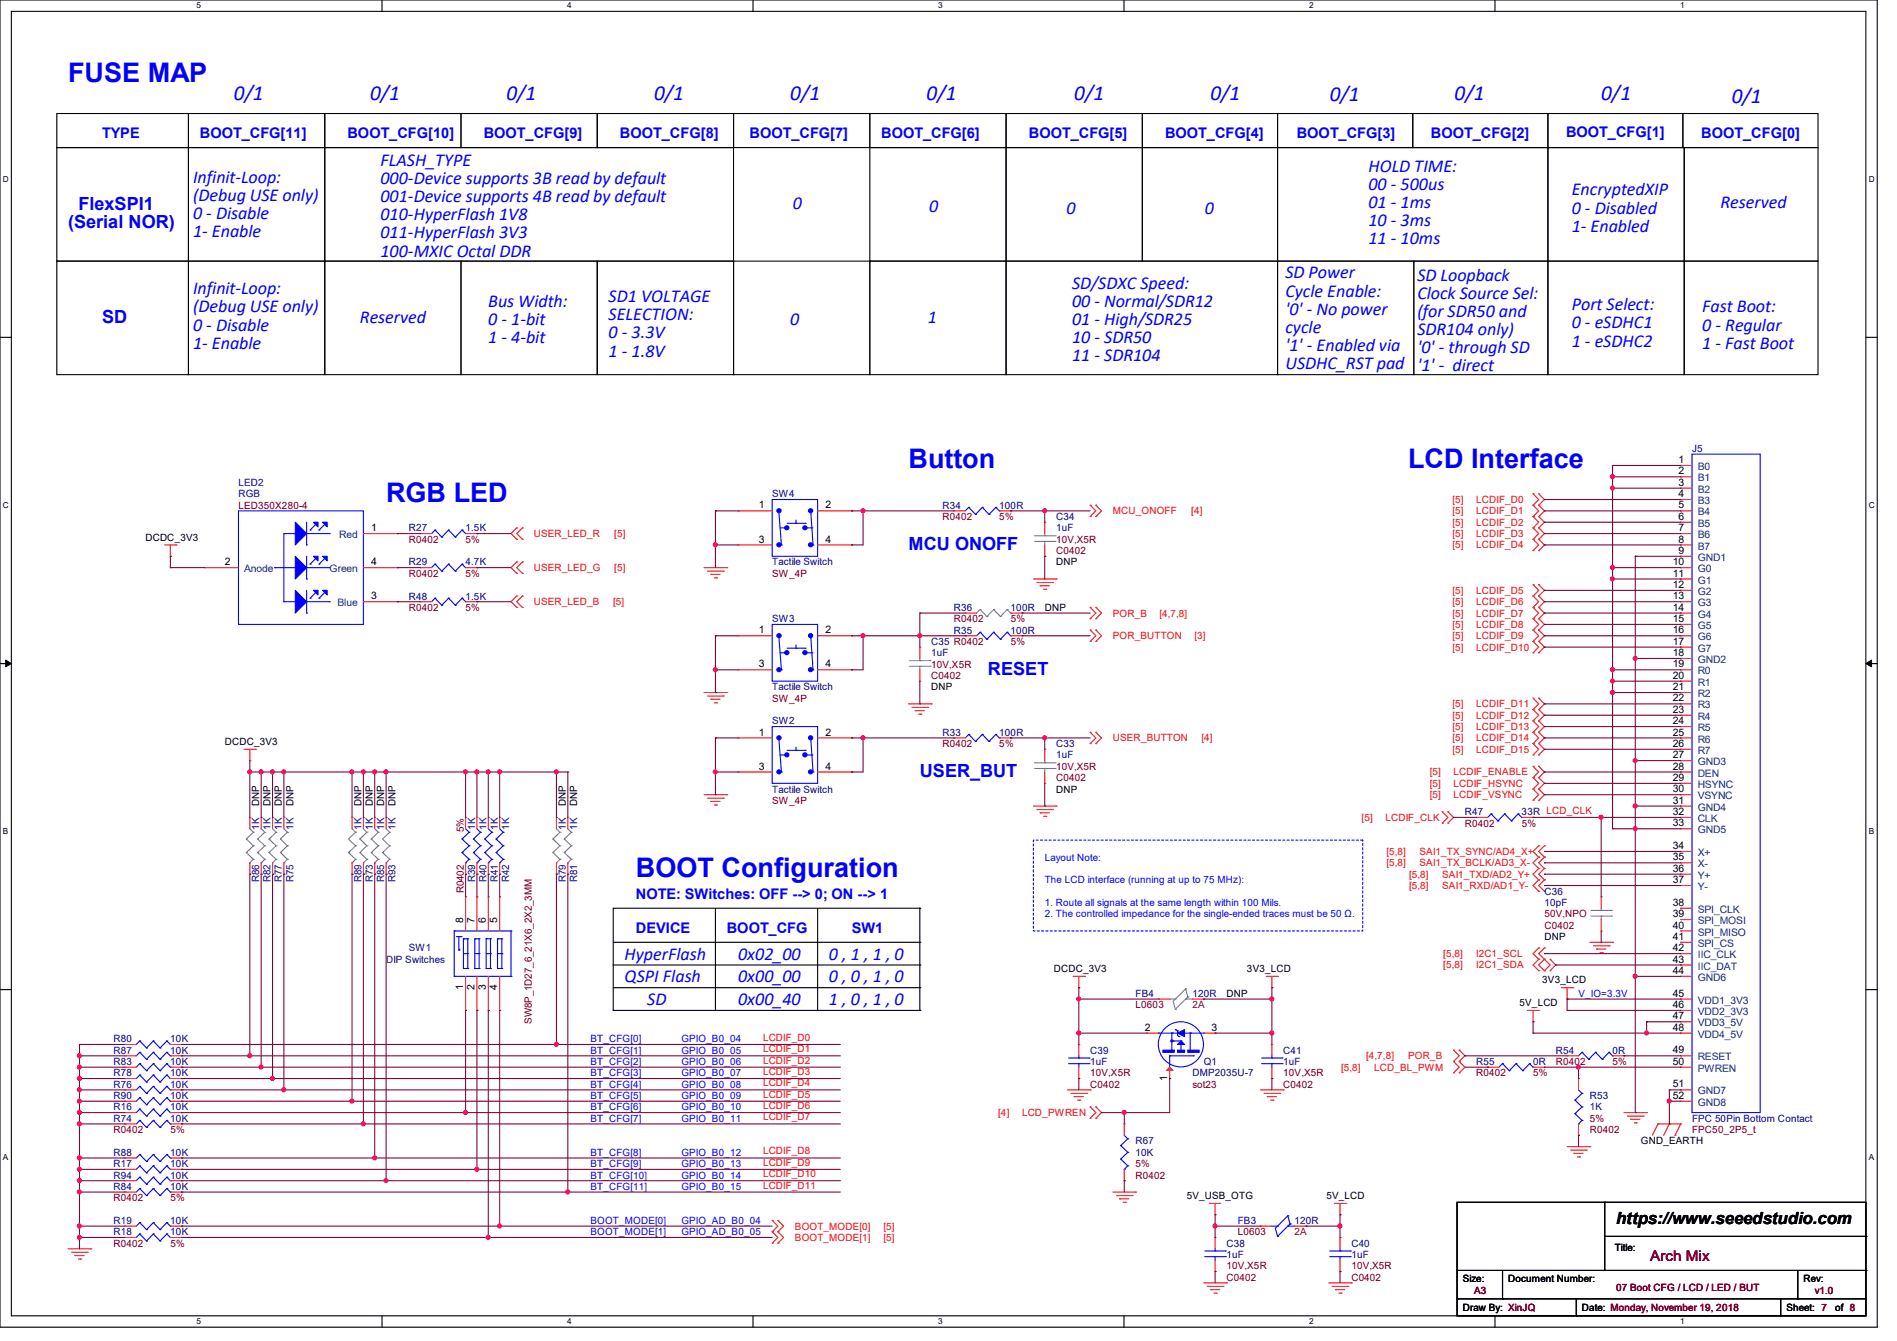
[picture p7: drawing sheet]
<svg xmlns="http://www.w3.org/2000/svg" width="297mm" height="210mm" viewBox="0 0 297 210" stroke-linecap="round" stroke-linejoin="round" font-family="sans-serif">
<defs><g id="words">
<g font-size="4.2" fill="#00f">
<text x="10.7" y="12.8">FUSE MAP</text>
<text x="142.2" y="73.3">Button</text>
<text x="220.5" y="73.3">LCD Interface</text>
<text x="60.5" y="78.6">RGB LED</text>
<text x="99.6" y="137.3">BOOT Configuration</text>
</g>
<g font-size="3.3" fill="#00f">
<text x="36.6" y="15.6">0/1</text>
<text x="58" y="15.6">0/1</text>
<text x="79.3" y="15.6">0/1</text>
<text x="102.4" y="15.6">0/1</text>
<text x="123.7" y="15.6">0/1</text>
<text x="145.1" y="15.6">0/1</text>
<text x="168.2" y="15.6">0/1</text>
<text x="189.5" y="15.6">0/1</text>
<text x="208.2" y="15.8">0/1</text>
<text x="227.8" y="15.6">0/1</text>
<text x="250.7" y="15.6">0/1</text>
<text x="271.1" y="16.2">0/1</text>
</g>
<g font-size="2.8" fill="#00f">
<text x="30.2" y="28.7">Infinit-Loop:</text>
<text x="59.6" y="26">FLASH_TYPE</text>
<text x="59.6" y="28.8">000-Device supports 3B read by default</text>
<text x="214.2" y="26.9">HOLD TIME:</text>
<text x="214.2" y="29.7">00 - 500us</text>
<text x="10.7" y="35.8">(Serial NOR)</text>
<text x="12.3" y="32.9">FlexSPI1</text>
<text x="30.2" y="31.5">(Debug USE only)</text>
<text x="30.2" y="34.3">0 - Disable</text>
<text x="59.6" y="31.7">001-Device supports 4B read by default</text>
<text x="59.6" y="34.5">010-HyperFlash 1V8</text>
<text x="124.1" y="32.8">0</text>
<text x="145.5" y="33.3">0</text>
<text x="167" y="33.5">0</text>
<text x="188.6" y="33.5">0</text>
<text x="214.2" y="32.6">01 - 1ms</text>
<text x="214.2" y="35.4">10 - 3ms</text>
<text x="246.1" y="30.6">EncryptedXIP</text>
<text x="246.1" y="33.4">0 - Disabled</text>
<text x="269.4" y="32.6">Reserved</text>
<text x="30.2" y="37.2">1- Enable</text>
<text x="59.6" y="37.3">011-HyperFlash 3V3</text>
<text x="59.6" y="40.2">100-MXIC Octal DDR</text>
<text x="214.2" y="38.2">11 - 10ms</text>
<text x="246.1" y="36.3">1- Enabled</text>
<text x="30.2" y="46.1">Infinit-Loop:</text>
<text x="95.3" y="47.3">SD1 VOLTAGE</text>
<text x="167.9" y="45.2">SD/SDXC Speed:</text>
<text x="201.3" y="43.6">SD Power</text>
<text x="201.3" y="46.4">Cycle Enable:</text>
<text x="221.9" y="43.9">SD Loopback</text>
<text x="221.9" y="46.8">Clock Source Sel:</text>
<text x="16" y="50.6">SD</text>
<text x="30.2" y="48.9">(Debug USE only)</text>
<text x="30.2" y="51.8">0 - Disable</text>
<text x="56.3" y="50.5">Reserved</text>
<text x="76.5" y="48">Bus Width:</text>
<text x="76.5" y="50.9">0 - 1-bit</text>
<text x="76.5" y="53.7">1 - 4-bit</text>
<text x="95.3" y="50.2">SELECTION:</text>
<text x="95.3" y="53">0 - 3.3V</text>
<text x="123.7" y="50.9">0</text>
<text x="145.2" y="50.5">1</text>
<text x="167.9" y="48">00 - Normal/SDR12</text>
<text x="167.9" y="50.9">01 - High/SDR25</text>
<text x="167.9" y="53.7">10 - SDR50</text>
<text x="201.3" y="49.3">'0' - No power</text>
<text x="201.3" y="52.1">cycle</text>
<text x="221.9" y="49.6">(for SDR50 and</text>
<text x="221.9" y="52.5">SDR104 only)</text>
<text x="246.1" y="48.6">Port Select:</text>
<text x="246.1" y="51.4">0 - eSDHC1</text>
<text x="266.5" y="48.9">Fast Boot:</text>
<text x="266.5" y="51.8">0 - Regular</text>
<text x="30.2" y="54.6">1- Enable</text>
<text x="95.3" y="55.8">1 - 1.8V</text>
<text x="167.9" y="56.6">11 - SDR104</text>
<text x="201.3" y="54.9">'1' - Enabled via</text>
<text x="201.3" y="57.8">USDHC_RST pad</text>
<text x="221.9" y="55.3">'0' - through SD</text>
<text x="221.9" y="58.1">'1' - direct</text>
<text x="246.1" y="54.3">1 - eSDHC2</text>
<text x="266.5" y="54.6">1 - Fast Boot</text>
<text x="142.2" y="86.2">MCU ONOFF</text>
<text x="154.7" y="105.7">RESET</text>
<text x="144" y="121.8">USER_BUT</text>
<text x="97.8" y="150.3">HyperFlash</text>
<text x="97.8" y="153.8">QSPI Flash</text>
<text x="115.6" y="150.3">0x02_00</text>
<text x="115.6" y="153.8">0x00_00</text>
<text x="129.8" y="150.3">0 , 1 , 1 , 0</text>
<text x="129.8" y="153.8">0 , 0 , 1 , 0</text>
<text x="101.3" y="157.4">SD</text>
<text x="115.6" y="157.4">0x00_40</text>
<text x="129.8" y="157.4">1 , 0 , 1 , 0</text>
</g>
<text font-size="2.6" x="253" y="191.8">https://www.seeedstudio.com</text>
<g font-size="2.3" fill="#00f">
<text x="16" y="21.7">TYPE</text>
<text x="31.3" y="21.7">BOOT_CFG[11]</text>
<text x="54.4" y="21.7">BOOT_CFG[10]</text>
<text x="75.7" y="21.7">BOOT_CFG[9]</text>
<text x="97.1" y="21.7">BOOT_CFG[8]</text>
<text x="117.3" y="21.7">BOOT_CFG[7]</text>
<text x="138" y="21.7">BOOT_CFG[6]</text>
<text x="161.1" y="21.7">BOOT_CFG[5]</text>
<text x="182.4" y="21.7">BOOT_CFG[4]</text>
<text x="203" y="21.7">BOOT_CFG[3]</text>
<text x="224" y="21.7">BOOT_CFG[2]</text>
<text x="245.2" y="21.5">BOOT_CFG[1]</text>
<text x="266.4" y="21.7">BOOT_CFG[0]</text>
<text x="99.6" y="140.8">NOTE: SWitches: OFF --&gt; 0; ON --&gt; 1</text>
<text x="99.6" y="146.1">DEVICE</text>
<text x="113.8" y="146.1">BOOT_CFG</text>
<text x="133.4" y="146.1">SW1</text>
</g>
<text font-size="2.3" fill="#800000" x="258.4" y="197.5">Arch Mix</text>
<g font-size="1.6" fill="#000080">
<text x="264.9" y="70.8">J5</text>
<text x="37.3" y="76.1">LED2</text>
<text x="37.3" y="77.9">RGB</text>
<text x="120.9" y="77.9">SW4</text>
<text x="64" y="83.2">R27</text>
<text x="72.9" y="83.2">1.5K</text>
<text x="147.6" y="79.7">R34</text>
<text x="156.5" y="79.7">100R</text>
<text x="165.4" y="81.4">C34</text>
<text x="165.4" y="83.2">1uF</text>
<text x="64" y="88.6">R29</text>
<text x="72.9" y="88.6">4.7K</text>
<text x="120.9" y="88.6">Tactile Switch</text>
<text x="64" y="93.9">R48</text>
<text x="72.9" y="93.9">1.5K</text>
<text x="149.4" y="95.7">R36</text>
<text x="158.2" y="95.7">100R</text>
<text x="120.9" y="97.4">SW3</text>
<text x="145.8" y="101">C35 R0402</text>
<text x="149.4" y="99.2">R35</text>
<text x="158.2" y="99.2">100R</text>
<text x="145.8" y="102.8">1uF</text>
<text x="120.9" y="108.1">Tactile Switch</text>
<text x="120.9" y="113.5">SW2</text>
<text x="147.6" y="115.2">R33</text>
<text x="156.5" y="115.2">100R</text>
<text x="165.4" y="117">C33</text>
<text x="165.4" y="118.8">1uF</text>
<text x="120.9" y="124.1">Tactile Switch</text>
<text x="40.6" y="130" transform="rotate(-90 40.6 130)">1K</text>
<text x="42.4" y="130" transform="rotate(-90 42.4 130)">1K</text>
<text x="44.2" y="130" transform="rotate(-90 44.2 130)">1K</text>
<text x="45.9" y="130" transform="rotate(-90 45.9 130)">1K</text>
<text x="56.6" y="130" transform="rotate(-90 56.6 130)">1K</text>
<text x="58.4" y="130" transform="rotate(-90 58.4 130)">1K</text>
<text x="60.2" y="130" transform="rotate(-90 60.2 130)">1K</text>
<text x="61.9" y="130" transform="rotate(-90 61.9 130)">1K</text>
<text x="74.4" y="130" transform="rotate(-90 74.4 130)">1K</text>
<text x="76.2" y="130" transform="rotate(-90 76.2 130)">1K</text>
<text x="77.9" y="130" transform="rotate(-90 77.9 130)">1K</text>
<text x="79.7" y="130" transform="rotate(-90 79.7 130)">1K</text>
<text x="88.6" y="130" transform="rotate(-90 88.6 130)">1K</text>
<text x="90.4" y="130" transform="rotate(-90 90.4 130)">1K</text>
<text x="229.4" y="127.7">R47</text>
<text x="238.2" y="127.7">33R LCD_CLK</text>
<text x="40.6" y="138.1" transform="rotate(-90 40.6 138.1)">R86</text>
<text x="42.4" y="138.1" transform="rotate(-90 42.4 138.1)">R82</text>
<text x="44.2" y="138.1" transform="rotate(-90 44.2 138.1)">R77</text>
<text x="45.9" y="138.1" transform="rotate(-90 45.9 138.1)">R75</text>
<text x="56.6" y="138.1" transform="rotate(-90 56.6 138.1)">R89</text>
<text x="58.4" y="138.1" transform="rotate(-90 58.4 138.1)">R73</text>
<text x="60.2" y="138.1" transform="rotate(-90 60.2 138.1)">R85</text>
<text x="61.9" y="138.1" transform="rotate(-90 61.9 138.1)">R93</text>
<text x="74.4" y="138.1" transform="rotate(-90 74.4 138.1)">R39</text>
<text x="76.2" y="138.1" transform="rotate(-90 76.2 138.1)">R40</text>
<text x="77.9" y="138.1" transform="rotate(-90 77.9 138.1)">R41</text>
<text x="79.7" y="138.1" transform="rotate(-90 79.7 138.1)">R42</text>
<text x="88.6" y="138.1" transform="rotate(-90 88.6 138.1)">R79</text>
<text x="90.4" y="138.1" transform="rotate(-90 90.4 138.1)">R81</text>
<text x="241.8" y="140.1">C36</text>
<text x="241.8" y="141.9">10pF</text>
<text x="64" y="149">SW1</text>
<text x="60.5" y="150.8">DIP Switches</text>
<text x="177.8" y="156.1">FB4</text>
<text x="186.7" y="156.1">120R</text>
<text x="17.8" y="165">R87</text>
<text x="17.8" y="163.2">R80</text>
<text x="17.8" y="166.8">R83</text>
<text x="26.7" y="165">10K</text>
<text x="26.7" y="163.2">10K</text>
<text x="26.7" y="166.8">10K</text>
<text x="170.7" y="165">C39</text>
<text x="170.7" y="166.8">1uF</text>
<text x="188.5" y="166.8">Q1</text>
<text x="200.9" y="165">C41</text>
<text x="200.9" y="166.8">1uF</text>
<text x="231.1" y="166.8">R55</text>
<text x="240" y="166.8">0R</text>
<text x="243.6" y="165">R54</text>
<text x="252.5" y="165">0R</text>
<text x="17.8" y="173.9">R16</text>
<text x="17.8" y="172.1">R90</text>
<text x="17.8" y="170.3">R76</text>
<text x="17.8" y="168.6">R78</text>
<text x="26.7" y="173.9">10K</text>
<text x="26.7" y="172.1">10K</text>
<text x="26.7" y="170.3">10K</text>
<text x="26.7" y="168.6">10K</text>
<text x="186.7" y="168.6">DMP2035U-7</text>
<text x="248.9" y="172.1">R53</text>
<text x="248.9" y="173.9">1K</text>
<text x="17.8" y="175.7">R74</text>
<text x="26.7" y="175.7">10K</text>
<text x="177.8" y="179.2">R67</text>
<text x="264.9" y="175.7">FPC 50Pin Bottom Contact</text>
<text x="17.8" y="184.6">R94</text>
<text x="17.8" y="182.8">R17</text>
<text x="17.8" y="181">R88</text>
<text x="26.7" y="184.6">10K</text>
<text x="26.7" y="182.8">10K</text>
<text x="26.7" y="181">10K</text>
<text x="177.8" y="181">10K</text>
<text x="17.8" y="191.7">R19</text>
<text x="17.8" y="186.3">R84</text>
<text x="26.7" y="191.7">10K</text>
<text x="26.7" y="186.3">10K</text>
<text x="193.8" y="191.7">FB3</text>
<text x="202.7" y="191.7">120R</text>
<text x="17.8" y="193.5">R18</text>
<text x="26.7" y="193.5">10K</text>
<text x="192" y="195.2">C38</text>
<text x="192" y="197">1uF</text>
<text x="211.6" y="195.2">C40</text>
<text x="211.6" y="197">1uF</text>
</g>
<g font-size="1.6">
<text x="262.8" y="72.5">1</text>
<text x="262.8" y="74.3">2</text>
<text x="262.8" y="76.1">3</text>
<text x="262.8" y="77.9">4</text>
<text x="58.1" y="83.2">1</text>
<text x="118.8" y="79.6">1</text>
<text x="129.2" y="79.6">2</text>
<text x="262.8" y="79.6">5</text>
<text x="262.8" y="81.4">6</text>
<text x="262.8" y="83.2">7</text>
<text x="22.8" y="84.7">DCDC_3V3</text>
<text x="35.2" y="88.5">2</text>
<text x="58.1" y="88.5">4</text>
<text x="118.8" y="85">3</text>
<text x="129.2" y="85">4</text>
<text x="165.4" y="88.6">DNP</text>
<text x="261.9" y="88.5">10</text>
<text x="262.8" y="85">8</text>
<text x="262.8" y="86.7">9</text>
<text x="58.1" y="93.9">3</text>
<text x="163.6" y="95.7">DNP</text>
<text x="261.9" y="90.3">11</text>
<text x="261.9" y="92.1">12</text>
<text x="261.9" y="93.9">13</text>
<text x="261.9" y="95.6">14</text>
<text x="118.8" y="99.2">1</text>
<text x="129.2" y="99.2">2</text>
<text x="261.9" y="97.4">15</text>
<text x="261.9" y="99.2">16</text>
<text x="261.9" y="101">17</text>
<text x="118.8" y="104.5">3</text>
<text x="129.2" y="104.5">4</text>
<text x="261.9" y="102.7">18</text>
<text x="261.9" y="104.5">19</text>
<text x="261.9" y="106.3">20</text>
<text x="145.8" y="108.1">DNP</text>
<text x="261.9" y="108.1">21</text>
<text x="261.9" y="109.9">22</text>
<text x="261.9" y="111.6">23</text>
<text x="261.9" y="113.4">24</text>
<text x="35.2" y="116.7">DCDC_3V3</text>
<text x="118.8" y="115.2">1</text>
<text x="129.2" y="115.2">2</text>
<text x="261.9" y="115.2">25</text>
<text x="261.9" y="117">26</text>
<text x="261.9" y="118.7">27</text>
<text x="118.8" y="120.5">3</text>
<text x="129.2" y="120.5">4</text>
<text x="165.4" y="124.1">DNP</text>
<text x="261.9" y="120.5">28</text>
<text x="261.9" y="122.3">29</text>
<text x="261.9" y="124.1">30</text>
<text x="261.9" y="125.9">31</text>
<text x="40.6" y="126.2" transform="rotate(-90 40.6 126.2)">DNP</text>
<text x="42.4" y="126.2" transform="rotate(-90 42.4 126.2)">DNP</text>
<text x="44.2" y="126.2" transform="rotate(-90 44.2 126.2)">DNP</text>
<text x="45.9" y="126.2" transform="rotate(-90 45.9 126.2)">DNP</text>
<text x="56.6" y="126.2" transform="rotate(-90 56.6 126.2)">DNP</text>
<text x="58.4" y="126.2" transform="rotate(-90 58.4 126.2)">DNP</text>
<text x="60.2" y="126.2" transform="rotate(-90 60.2 126.2)">DNP</text>
<text x="61.9" y="126.2" transform="rotate(-90 61.9 126.2)">DNP</text>
<text x="88.6" y="126.2" transform="rotate(-90 88.6 126.2)">DNP</text>
<text x="90.4" y="126.2" transform="rotate(-90 90.4 126.2)">DNP</text>
<text x="261.9" y="127.6">32</text>
<text x="261.9" y="129.4">33</text>
<text x="261.9" y="133">34</text>
<text x="261.9" y="134.7">35</text>
<text x="261.9" y="136.5">36</text>
<text x="261.9" y="138.3">37</text>
<text x="261.9" y="141.9">38</text>
<text x="261.9" y="143.6">39</text>
<text x="72.5" y="144.6" transform="rotate(-90 72.5 144.6)">8</text>
<text x="74.3" y="144.6" transform="rotate(-90 74.3 144.6)">7</text>
<text x="76.1" y="144.6" transform="rotate(-90 76.1 144.6)">6</text>
<text x="77.9" y="144.6" transform="rotate(-90 77.9 144.6)">5</text>
<text x="241.8" y="147.2">DNP</text>
<text x="261.9" y="145.4">40</text>
<text x="261.9" y="147.2">41</text>
<text x="261.9" y="149">42</text>
<text x="72.5" y="155" transform="rotate(-90 72.5 155)">1</text>
<text x="74.3" y="155" transform="rotate(-90 74.3 155)">2</text>
<text x="76.1" y="155" transform="rotate(-90 76.1 155)">3</text>
<text x="77.9" y="155" transform="rotate(-90 77.9 155)">4</text>
<text x="165" y="152.2">DCDC_3V3</text>
<text x="195.2" y="152.2">3V3_LCD</text>
<text x="241.5" y="154">3V3_LCD</text>
<text x="261.9" y="150.8">43</text>
<text x="261.9" y="152.5">44</text>
<text x="179.2" y="161.4">2</text>
<text x="189.7" y="161.4">3</text>
<text x="192" y="156.1">DNP</text>
<text x="237.9" y="157.6">5V_LCD</text>
<text x="261.9" y="156.1">45</text>
<text x="261.9" y="157.9">46</text>
<text x="261.9" y="159.6">47</text>
<text x="261.9" y="161.4">48</text>
<text x="261.9" y="165">49</text>
<text x="261.9" y="166.8">50</text>
<text x="182.8" y="169.2" transform="rotate(-90 182.8 169.2)">1</text>
<text x="261.9" y="170.3">51</text>
<text x="261.9" y="172.1">52</text>
<text x="256.9" y="179.2">GND_EARTH</text>
<text x="185.8" y="187.8">5V_USB_OTG</text>
<text x="207.7" y="187.8">5V_LCD</text>
<text x="252.8" y="196">Title:</text>
<text x="229" y="200.7">Size:</text>
<text x="236.1" y="200.7">Document Number:</text>
<text x="282.4" y="200.7">Rev:</text>
<text x="229" y="205.4">Draw By: XinJQ</text>
<text x="247.7" y="205.4">Date: Monday, November 19, 2018</text>
<text x="279.7" y="205.4">Sheet: 7</text>
<text x="287.3" y="205.4">of 8</text>
</g>
<g font-size="1.6" fill="#004080">
<text x="265.8" y="73.6">B0</text>
<text x="265.8" y="75.4">B1</text>
<text x="265.8" y="77.2">B2</text>
<text x="265.8" y="79">B3</text>
<text x="265.8" y="80.7">B4</text>
<text x="265.8" y="82.5">B5</text>
<text x="38.2" y="89.6">Anode</text>
<text x="51.6" y="89.6">Green</text>
<text x="53.1" y="84.3">Red</text>
<text x="265.8" y="84.3">B6</text>
<text x="265.8" y="86.1">B7</text>
<text x="265.8" y="87.8">GND1</text>
<text x="265.8" y="89.6">G0</text>
<text x="52.8" y="95">Blue</text>
<text x="265.8" y="91.4">G1</text>
<text x="265.8" y="93.2">G2</text>
<text x="265.8" y="95">G3</text>
<text x="265.8" y="96.7">G4</text>
<text x="265.8" y="98.5">G5</text>
<text x="265.8" y="100.3">G6</text>
<text x="265.8" y="102.1">G7</text>
<text x="265.8" y="103.8">GND2</text>
<text x="265.8" y="105.6">R0</text>
<text x="265.8" y="107.4">R1</text>
<text x="265.8" y="109.2">R2</text>
<text x="265.8" y="111">R3</text>
<text x="265.8" y="112.7">R4</text>
<text x="265.8" y="114.5">R5</text>
<text x="265.8" y="116.3">R6</text>
<text x="265.8" y="118.1">R7</text>
<text x="265.8" y="119.8">GND3</text>
<text x="265.8" y="121.6">DEN</text>
<text x="265.8" y="123.4">HSYNC</text>
<text x="265.8" y="125.2">VSYNC</text>
<text x="265.8" y="127">GND4</text>
<text x="265.8" y="128.7">CLK</text>
<text x="265.8" y="130.5">GND5</text>
<text x="265.8" y="134.1">X+</text>
<text x="265.8" y="135.8">X-</text>
<text x="265.8" y="137.6">Y+</text>
<text x="265.8" y="139.4">Y-</text>
<text x="265.8" y="143">SPI_CLK</text>
<text x="265.8" y="144.7">SPI_MOSI</text>
<text x="265.8" y="146.5">SPI_MISO</text>
<text x="265.8" y="148.3">SPI_CS</text>
<text x="265.8" y="150.1">IIC_CLK</text>
<text x="265.8" y="151.9">IIC_DAT</text>
<text x="265.8" y="153.6">GND6</text>
<text x="265.8" y="157.2">VDD1_3V3</text>
<text x="265.8" y="159">VDD2_3V3</text>
<text x="265.8" y="160.7">VDD3_5V</text>
<text x="265.8" y="162.5">VDD4_5V</text>
<text x="265.8" y="166.1">RESET</text>
<text x="265.8" y="167.9">PWREN</text>
<text x="265.8" y="171.4">GND7</text>
<text x="265.8" y="173.2">GND8</text>
</g>
<g font-size="1.6" fill="#800000">
<text x="37.3" y="79.7">LED350X280-4</text>
<text x="147.6" y="81.4">R0402</text>
<text x="156.5" y="81.4">5%</text>
<text x="64" y="85">R0402</text>
<text x="72.9" y="85">5%</text>
<text x="165.4" y="86.8">C0402</text>
<text x="165.4" y="85">10V,X5R</text>
<text x="64" y="90.3">R0402</text>
<text x="64" y="95.7">R0402</text>
<text x="72.9" y="90.3">5%</text>
<text x="72.9" y="95.7">5%</text>
<text x="120.9" y="90.3">SW_4P</text>
<text x="149.4" y="97.4">R0402</text>
<text x="158.2" y="101">5%</text>
<text x="158.2" y="97.4">5%</text>
<text x="145.8" y="106.3">C0402</text>
<text x="145.8" y="104.6">10V,X5R</text>
<text x="120.9" y="109.9">SW_4P</text>
<text x="147.6" y="117">R0402</text>
<text x="156.5" y="117">5%</text>
<text x="120.9" y="125.9">SW_4P</text>
<text x="165.4" y="122.3">C0402</text>
<text x="165.4" y="120.6">10V,X5R</text>
<text x="72.6" y="130.3" transform="rotate(-90 72.6 130.3)">5%</text>
<text x="229.4" y="129.5">R0402</text>
<text x="238.3" y="129.5">5%</text>
<text x="72.6" y="139.9" transform="rotate(-90 72.6 139.9)">R0402</text>
<text x="241.8" y="143.7">50V,NPO</text>
<text x="241.8" y="145.5">C0402</text>
<text x="83.3" y="160.4" transform="rotate(-90 83.3 160.4)">SW8P_1D27_6_21X6_2X2_3MM</text>
<text x="177.8" y="157.9">L0603</text>
<text x="243.6" y="166.8">R0402</text>
<text x="252.5" y="166.8">5%</text>
<text x="170.7" y="170.3">C0402</text>
<text x="170.7" y="168.6">10V,X5R</text>
<text x="186.7" y="170.3">sot23</text>
<text x="200.9" y="170.3">C0402</text>
<text x="200.9" y="168.6">10V,X5R</text>
<text x="231.1" y="168.6">R0402</text>
<text x="240" y="168.6">5%</text>
<text x="17.8" y="177.5">R0402</text>
<text x="26.7" y="177.5">5%</text>
<text x="248.9" y="175.7">5%</text>
<text x="248.9" y="177.5">R0402</text>
<text x="264.9" y="177.5">FPC50_2P5_t</text>
<text x="177.8" y="182.8">5%</text>
<text x="177.8" y="184.6">R0402</text>
<text x="17.8" y="188.1">R0402</text>
<text x="26.7" y="188.1">5%</text>
<text x="17.8" y="195.2">R0402</text>
<text x="26.7" y="195.2">5%</text>
<text x="193.8" y="193.5">L0603</text>
<text x="192" y="200.6">C0402</text>
<text x="192" y="198.8">10V,X5R</text>
<text x="211.6" y="200.6">C0402</text>
<text x="211.6" y="198.8">10V,X5R</text>
<text x="230.8" y="202.7">A3</text>
<text x="253" y="202.2">07 Boot CFG / LCD / LED / BUT</text>
<text x="284.1" y="202.7">v1.0</text>
</g>
<g font-size="1.6" fill="#f00">
<text x="174.2" y="80.6">MCU_ONOFF</text>
<text x="186.5" y="80.6">[4]</text>
<text x="227.4" y="78.8">[5]</text>
<text x="227.4" y="80.6">[5]</text>
<text x="227.4" y="82.3">[5]</text>
<text x="231.1" y="78.8">LCDIF_D0</text>
<text x="231.1" y="80.6">LCDIF_D1</text>
<text x="231.1" y="82.3">LCDIF_D2</text>
<text x="83.6" y="84.1">USER_LED_R</text>
<text x="83.6" y="89.4">USER_LED_G</text>
<text x="96.2" y="84.1">[5]</text>
<text x="96.2" y="89.4">[5]</text>
<text x="227.4" y="84.1">[5]</text>
<text x="227.4" y="85.9">[5]</text>
<text x="231.1" y="84.1">LCDIF_D3</text>
<text x="231.1" y="85.9">LCDIF_D4</text>
<text x="83.6" y="94.8">USER_LED_B</text>
<text x="96" y="94.8">[5]</text>
<text x="227.4" y="93">[5]</text>
<text x="227.4" y="94.8">[5]</text>
<text x="231.1" y="93">LCDIF_D5</text>
<text x="231.1" y="94.8">LCDIF_D6</text>
<text x="174.2" y="100.1">POR_BUTTON</text>
<text x="174.2" y="96.6">POR_B</text>
<text x="181.5" y="96.6">[4,7,8]</text>
<text x="187" y="100.1">[3]</text>
<text x="227.4" y="96.6">[5]</text>
<text x="227.4" y="98.3">[5]</text>
<text x="227.4" y="100.1">[5]</text>
<text x="227.4" y="101.9">[5]</text>
<text x="231.1" y="96.6">LCDIF_D7</text>
<text x="231.1" y="98.3">LCDIF_D8</text>
<text x="231.1" y="100.1">LCDIF_D9</text>
<text x="231.1" y="101.9">LCDIF_D10</text>
<text x="227.4" y="110.8">[5]</text>
<text x="227.4" y="112.6">[5]</text>
<text x="231.1" y="110.8">LCDIF_D11</text>
<text x="231.1" y="112.6">LCDIF_D12</text>
<text x="174.2" y="116.1">USER_BUTTON</text>
<text x="188.1" y="116.1">[4]</text>
<text x="227.4" y="114.3">[5]</text>
<text x="227.4" y="116.1">[5]</text>
<text x="227.4" y="117.9">[5]</text>
<text x="231.1" y="114.3">LCDIF_D13</text>
<text x="231.1" y="116.1">LCDIF_D14</text>
<text x="231.1" y="117.9">LCDIF_D15</text>
<text x="223.9" y="121.5">[5]</text>
<text x="223.9" y="123.2">[5]</text>
<text x="223.9" y="125">[5]</text>
<text x="227.6" y="121.5">LCDIF_ENABLE</text>
<text x="227.6" y="123.2">LCDIF_HSYNC</text>
<text x="227.6" y="125">LCDIF_VSYNC</text>
<text x="213.2" y="128.6">[5]</text>
<text x="216.9" y="128.6">LCDIF_CLK</text>
<text x="217.1" y="133.9">[5,8]</text>
<text x="217.1" y="135.7">[5,8]</text>
<text x="220.6" y="137.5">[5,8]</text>
<text x="222.2" y="133.9">SAI1_TX_SYNC/AD4_X+</text>
<text x="222.2" y="135.7">SAI1_TX_BCLK/AD3_X-</text>
<text x="225.8" y="137.5">SAI1_TXD/AD2_Y+</text>
<text x="220.6" y="139.2">[5,8]</text>
<text x="225.8" y="139.2">SAI1_RXD/AD1_Y-</text>
<text x="226" y="149.9">[5,8]</text>
<text x="231.1" y="149.9">I2C1_SCL</text>
<text x="226" y="151.7">[5,8]</text>
<text x="231.1" y="151.7">I2C1_SDA</text>
<text x="119.5" y="163">LCDIF_D0</text>
<text x="119.5" y="164.8">LCDIF_D1</text>
<text x="119.5" y="166.6">LCDIF_D2</text>
<text x="210" y="167.7">[5,8]</text>
<text x="213.9" y="165.9">[4,7,8]</text>
<text x="215.1" y="167.7">LCD_BL_PWM</text>
<text x="220.5" y="165.9">POR_B</text>
<text x="119.5" y="168.4">LCDIF_D3</text>
<text x="119.5" y="170.1">LCDIF_D4</text>
<text x="119.5" y="171.9">LCDIF_D5</text>
<text x="119.5" y="173.7">LCDIF_D6</text>
<text x="119.5" y="175.5">LCDIF_D7</text>
<text x="156.3" y="174.8">[4]</text>
<text x="160" y="174.8">LCD_PWREN</text>
<text x="119.5" y="180.8">LCDIF_D8</text>
<text x="119.5" y="182.6">LCDIF_D9</text>
<text x="119.5" y="184.4">LCDIF_D10</text>
<text x="119.5" y="186.1">LCDIF_D11</text>
<text x="124.5" y="192.6">BOOT_MODE[0]</text>
<text x="124.5" y="194.3">BOOT_MODE[1]</text>
<text x="138.3" y="192.6">[5]</text>
<text x="138.3" y="194.3">[5]</text>
</g>
<g font-size="1.6" fill="#00f">
<text x="163.6" y="134.8">Layout Note:</text>
<text x="163.6" y="138.3">The LCD interface (running at up to 75 MHz):</text>
<text x="163.6" y="141.9">1. Route all signals at the same length within 100 Mils.</text>
<text x="163.6" y="143.7">2. The controlled impedance for the single-ended traces must be 50 Ω.</text>
<text x="247.1" y="156.1">V_IO=3.3V</text>
<text x="92.5" y="163.2">BT_CFG[0]</text>
<text x="92.5" y="165">BT_CFG[1]</text>
<text x="92.5" y="166.8">BT_CFG[2]</text>
<text x="106.7" y="163.2">GPIO_B0_04</text>
<text x="106.7" y="165">GPIO_B0_05</text>
<text x="106.7" y="166.8">GPIO_B0_06</text>
<text x="92.5" y="168.6">BT_CFG[3]</text>
<text x="92.5" y="170.3">BT_CFG[4]</text>
<text x="92.5" y="172.1">BT_CFG[5]</text>
<text x="92.5" y="173.9">BT_CFG[6]</text>
<text x="106.7" y="168.6">GPIO_B0_07</text>
<text x="106.7" y="170.3">GPIO_B0_08</text>
<text x="106.7" y="172.1">GPIO_B0_09</text>
<text x="106.7" y="173.9">GPIO_B0_10</text>
<text x="92.5" y="175.7">BT_CFG[7]</text>
<text x="106.7" y="175.7">GPIO_B0_11</text>
<text x="92.5" y="181">BT_CFG[8]</text>
<text x="92.5" y="182.8">BT_CFG[9]</text>
<text x="92.5" y="184.6">BT_CFG[10]</text>
<text x="106.7" y="181">GPIO_B0_12</text>
<text x="106.7" y="182.8">GPIO_B0_13</text>
<text x="106.7" y="184.6">GPIO_B0_14</text>
<text x="92.5" y="186.3">BT_CFG[11]</text>
<text x="92.5" y="191.7">BOOT_MODE[0]</text>
<text x="106.7" y="186.3">GPIO_B0_15</text>
<text x="106.7" y="191.7">GPIO_AD_B0_04</text>
<text x="92.5" y="193.5">BOOT_MODE[1]</text>
<text x="106.7" y="193.5">GPIO_AD_B0_05</text>
</g>
<g font-size="1.6" fill="#800040">
<text x="186.7" y="157.9">2A</text>
<text x="202.7" y="193.5">2A</text>
</g>
<g font-size="1.3">
<text x="30.8" y="1.3">5</text>
<text x="88.8" y="1.3">4</text>
<text x="146.9" y="1.3">3</text>
<text x="205" y="1.3">2</text>
<text x="263.1" y="1.3">1</text>
<text x=".5" y="28.4">D</text>
<text x="292.6" y="28.4">D</text>
<text x=".5" y="79.5">C</text>
<text x="292.6" y="79.5">C</text>
<text x=".5" y="130.6">B</text>
<text x="292.6" y="130.6">B</text>
<text x=".5" y="181.7">A</text>
<text x="292.6" y="181.7">A</text>
<text x="30.8" y="207.4">5</text>
<text x="88.8" y="207.4">4</text>
<text x="146.9" y="207.4">3</text>
<text x="205" y="207.4">2</text>
<text x="263.1" y="207.4">1</text>
</g>
</g></defs>
<path d="M0 0h293.9v207.9h-293.9zM1.8 1.8h290.3v204.3h-290.3z" fill="none" stroke="#000" stroke-width=".17"/>
<g fill="#fff">
<path d="M30.8 .2h.7v1.4h-.7z"/>
<path d="M30.8 206.2h.7v1.4h-.7z"/>
</g>
<path d="M59.8 0v1.8M59.8 206.1v1.8" fill="none" stroke="#000" stroke-width=".17"/>
<g fill="#fff">
<path d="M88.8 .2h.7v1.4h-.7z"/>
<path d="M88.8 206.2h.7v1.4h-.7z"/>
</g>
<path d="M117.9 0v1.8M117.9 206.1v1.8" fill="none" stroke="#000" stroke-width=".17"/>
<g fill="#fff">
<path d="M146.9 .2h.7v1.4h-.7z"/>
<path d="M146.9 206.2h.7v1.4h-.7z"/>
</g>
<path d="M176 0v1.8M176 206.1v1.8" fill="none" stroke="#000" stroke-width=".17"/>
<g fill="#fff">
<path d="M205 .2h.7v1.4h-.7z"/>
<path d="M205 206.2h.7v1.4h-.7z"/>
</g>
<path d="M234.1 0v1.8M234.1 206.1v1.8" fill="none" stroke="#000" stroke-width=".17"/>
<g fill="#fff">
<path d="M263.1 .2h.6v1.4h-.6z"/>
<path d="M263.1 206.2h.6v1.4h-.6z"/>
<path d="M.5 27.3h.9v1.4h-.9z"/>
<path d="M292.6 27.3h.9v1.4h-.9z"/>
<path d="M.5 78.4h.9v1.4h-.9z"/>
<path d="M292.6 78.4h.9v1.4h-.9z"/>
</g>
<path d="M0 52.8h1.8M292.1 52.8h1.8" fill="none" stroke="#000" stroke-width=".17"/>
<g fill="#fff">
<path d="M.5 129.5h.8v1.4h-.8z"/>
<path d="M292.6 129.5h.8v1.4h-.8z"/>
</g>
<path d="M0 103.9h1.8M292.1 103.9h1.8" fill="none" stroke="#000" stroke-width=".17"/>
<path d="M.9 103.4l.9 .5-.9 .5zM292.1 103.9l.9-.5v1z" fill="#000" stroke="#000" stroke-width=".16"/>
<g fill="#fff">
<path d="M.5 180.5h.8v1.4h-.8z"/>
<path d="M292.6 180.5h.8v1.4h-.8z"/>
</g>
<g fill="none" stroke="#000" stroke-width=".17">
<path d="M8.9 17.8h20.6v5.3h-20.6zM29.5 17.8h21.3v5.3h-21.3zM50.8 17.8h21.4v5.3h-21.4zM72.2 17.8h21.3v5.3h-21.3zM93.5 17.8h21.4v5.3h-21.4zM114.9 17.8h21.3v5.3h-21.3zM136.2 17.8h21.3v5.3h-21.3zM157.5 17.8h21.4v5.3h-21.4zM178.9 17.8h21.1v5.3h-21.1zM200 17.8h21.2v5.3h-21.2zM221.2 17.8h21.2v5.3h-21.2zM242.4 17.8h21.1v5.3h-21.1z"/>
<path d="M263.5 17.8h21.1v5.3h-21.1zM8.9 23.1h20.6v17.8h-20.6zM29.5 23.1h21.3v17.8h-21.3zM50.8 23.1h64.1v17.8h-64.1zM136.2 23.1h21.3v17.8h-21.3zM157.5 23.1h21.4v17.8h-21.4zM178.9 23.1h21.1v17.8h-21.1zM200 23.1h42.4v17.8h-42.4zM242.4 23.1h21.3v17.8h-21.3zM263.7 23.1h20.9v17.8h-20.9zM8.9 40.9h20.6v17.8h-20.6zM29.5 40.9h21.3v17.8h-21.3z"/>
<path d="M50.8 40.9h21.4v17.8h-21.4zM72.2 40.9h21.3v17.8h-21.3zM93.5 40.9h21.4v17.8h-21.4zM114.9 40.9h21.3v17.8h-21.3zM136.2 40.9h21.3v17.8h-21.3zM157.5 40.9h42.5v17.8h-42.5zM200 40.9h21.4v17.8h-21.4zM221.4 40.9h21v17.8h-21zM242.4 40.9h21.3v17.8h-21.3zM263.7 40.9h20.9v17.8h-20.9zM0 155h1.8M96 158.2h.1"/>
<path d="M96 147.6h48M96 151.1h48M96 154.7h48M96 158.2h48M112 158.2h.1M112 142.2v16M128 158.2h.1M128 142.2v16M144 147.6h.1M144 158.2h.1M144 142.2h.1M144 151.1h.1"/>
<path d="M144 154.7h.1M144 142.2v16M144 142.2h-48v16M292.1 155h1.8M228.1 188.3h64v17.8h-64zM228.1 199h64M235.2 199v4.4M251.2 188.3h.1M251.2 188.3v10.7M251.2 193.6h40.9M281.5 199v4.4M292.1 199h.1"/>
<path d="M292.1 193.6h.1M228.1 203.4h.1M228.1 203.4h64M235.2 203.4h.1M246.8 206.1h.1M246.8 203.4v2.7M278.8 206.1h.1M278.8 203.4v2.7M281.5 203.4h.1"/>
</g>
<path d="M161.8 131.6h51.6v14.2h-51.6z" fill="none" stroke="#00f" stroke-width=".17" stroke-dasharray=".3 .3"/>
<g fill="none" stroke="#f00" stroke-width=".17">
<path d="M170.7 79.1h.1M170.7 79.1l.9 .9-.9 .9M171.6 79.1h.1M171.6 79.1l.9 .9-.9 .9M240 79.1h.1M240 77.3h.1M240 77.3l.9 .9-.9 .9M240 79.1l.9 .9-.9 .9M240.9 77.3h.1M240.9 79.1h.1M240.9 77.3l.9 .9-.9 .9M240.9 79.1l.9 .9-.9 .9"/>
<path d="M263.1 72.9h.1M263.1 74.7h.1M263.1 76.5h.1M263.1 78.2h.1M263.1 72.9h1.8M263.1 74.7h1.8M263.1 76.5h1.8M263.1 78.2h1.8M25.8 85.3h1.8M26.7 87.1h.1M26.7 85.3v1.8M27.6 85.3h.1"/>
<path d="M32 88.9h.1M32 88.9h5.3M56.9 88.9h5.3M56.9 83.6h5.3M56.9 94.2h5.3M62.2 83.6h.1M62.2 88.9h.1M62.2 94.2h.1M65.8 83.6h.1M65.8 88.9h.1M65.8 94.2h.1M65.8 88.9h1.8"/>
<path d="M65.8 83.6h1.8M65.8 94.2h1.8M72.9 88.9h1.8M72.9 83.6h1.8M72.9 94.2h1.8M74.7 83.6h.1M74.7 88.9h.1M74.7 94.2h.1M80.9 82.7h.1M80.9 84.5h.1M80.9 88h.1M80.9 89.8h.1"/>
<path d="M80.9 93.3h.1M80.9 95.1h.1M80.9 82.7l-.9 .9 .9 .9M80.9 88l-.9 .9 .9 .9M80.9 93.3l-.9 .9 .9 .9M81.8 84.5h.1M81.8 82.7h.1M81.8 89.8h.1M81.8 88h.1M81.8 95.1h.1M81.8 93.3h.1M81.8 82.7l-.9 .9 .9 .9"/>
<path d="M81.8 88l-.9 .9 .9 .9M81.8 93.3l-.9 .9 .9 .9M110.2 88.9h3.6M110.8 89.5h2.4M111.3 90h.1M111.3 90h1.4M111.8 90.5h.4M112.2 90.5h.1M113.2 89.5h.1M113.8 88.9h.1M115.6 99.6h.1M115.6 80h.1"/>
<path d="M115.6 85.3h.1M115.6 85.3h5.3M115.6 99.6h5.3M115.6 80h5.3M128 85.3h5.3M128 99.6h5.3M128 80h5.3M133.3 99.6h.1M133.3 80h.1M133.3 85.3h.1M149.4 80h.1M149.4 80h1.7"/>
<path d="M151.1 99.6h.1M151.1 96h.1M151.1 99.6h1.8M151.1 96h1.8M156.5 80h1.7M158.2 80h.1M158.2 99.6h1.8M158.2 96h1.8M160 99.6h.1M160 96h.1M161.8 90.7h3.6M162.3 91.2h2.5"/>
<path d="M162.9 91.7h.1M162.9 91.7h1.4M163.4 92.3h.3M163.6 81.8h.1M163.6 87.1h.1M163.6 81.8v1.8M163.6 85.3v1.8M163.7 92.3h.1M164.8 91.2h.1M165.4 90.7h.1M170.7 80.9h.1M170.7 98.7h.1"/>
<path d="M170.7 95.1h.1M170.7 96.9h.1M170.7 98.7l.9 .9-.9 .9M170.7 95.1l.9 .9-.9 .9M171.6 80.9h.1M171.6 98.7h.1M171.6 95.1h.1M171.6 96.9h.1M171.6 98.7l.9 .9-.9 .9M171.6 95.1l.9 .9-.9 .9M240 80.9h.1M240 82.7h.1"/>
<path d="M240 84.5h.1M240 86.2h.1M240 93.3h.1M240 91.6h.1M240 95.1h.1M240 96.9h.1M240 98.7h.1M240 80.9l.9 .9-.9 .9M240 82.7l.9 .9-.9 .9M240 84.5l.9 .8-.9 .9M240 91.6l.9 .9-.9 .8M240 93.3l.9 .9-.9 .9"/>
<path d="M240 95.1l.9 .9-.9 .9M240 96.9l.9 .9-.9 .9M240 98.7l.9 .9-.9 .9M240.9 80.9h.1M240.9 82.7h.1M240.9 84.5h.1M240.9 86.2h.1M240.9 91.6h.1M240.9 93.3h.1M240.9 95.1h.1M240.9 96.9h.1M240.9 98.7h.1"/>
<path d="M240.9 80.9l.9 .9-.9 .9M240.9 82.7l.9 .9-.9 .9M240.9 84.5l.9 .8-.9 .9M240.9 91.6l.9 .9-.9 .8M240.9 93.3l.9 .9-.9 .9M240.9 95.1l.9 .9-.9 .9M240.9 96.9l.9 .9-.9 .9M240.9 98.7l.9 .9-.9 .9M263.1 80h.1M263.1 81.8h.1M263.1 83.6h.1M263.1 85.3h.1"/>
<path d="M263.1 87.1h.1M263.1 88.9h.1M263.1 90.7h.1M263.1 92.5h.1M263.1 94.2h.1M263.1 96h.1M263.1 97.8h.1M263.1 99.6h.1M263.1 88.9h1.8M263.1 90.7h1.8M263.1 85.3h1.8M263.1 99.6h1.8"/>
<path d="M263.1 83.6h1.8M263.1 94.2h1.8M263.1 80h1.8M263.1 81.8h1.8M263.1 87.1h1.8M263.1 92.5h1.8M263.1 96h1.8M263.1 97.8h1.8M38.2 117.3h1.8M39.1 119.1h.1M39.1 117.3v1.8M40 117.3h.1"/>
<path d="M110.2 108.5h3.6M110.8 109h2.4M111.3 109.5h.1M111.3 109.5h1.4M111.8 110.1h.4M112.2 110.1h.1M113.2 109h.1M113.8 108.5h.1M115.6 104.9h.1M115.6 115.6h.1M115.6 104.9h5.3M115.6 115.6h5.3"/>
<path d="M128 104.9h5.3M128 115.6h5.3M133.3 104.9h.1M133.3 115.6h.1M142.2 110.2h3.6M142.8 110.8h2.4M143.3 111.3h.1M143.3 111.3h1.4M143.8 111.8h.4M144 101.3h.1M144 106.7h.1M144 101.3v1.8"/>
<path d="M144 104.9v1.8M144.2 111.8h.1M145.2 110.8h.1M145.8 110.2h.1M149.4 115.6h.1M149.4 115.6h1.7M156.5 115.6h1.7M158.2 115.6h.1M163.6 117.3h.1M163.6 117.3v1.8M170.7 100.5h.1M170.7 114.7h.1"/>
<path d="M170.7 116.5h.1M170.7 114.7l.9 .9-.9 .9M171.6 100.5h.1M171.6 114.7h.1M171.6 116.5h.1M171.6 114.7l.9 .9-.9 .9M240 100.5h.1M240 102.2h.1M240 111.1h.1M240 109.3h.1M240 112.9h.1M240 114.7h.1"/>
<path d="M240 116.5h.1M240 118.2h.1M240 112.9l.9 .9-.9 .9M240 100.5l.9 .8-.9 .9M240 109.3l.9 .9-.9 .9M240 111.1l.9 .9-.9 .9M240 114.7l.9 .9-.9 .9M240 116.5l.9 .8-.9 .9M240.9 100.5h.1M240.9 102.2h.1M240.9 109.3h.1M240.9 111.1h.1"/>
<path d="M240.9 112.9h.1M240.9 114.7h.1M240.9 116.5h.1M240.9 118.2h.1M240.9 112.9l.9 .9-.9 .9M240.9 100.5l.9 .8-.9 .9M240.9 109.3l.9 .9-.9 .9M240.9 111.1l.9 .9-.9 .9M240.9 114.7l.9 .9-.9 .9M240.9 116.5l.9 .8-.9 .9M263.1 101.3h.1M263.1 103.1h.1"/>
<path d="M263.1 104.9h.1M263.1 106.7h.1M263.1 108.5h.1M263.1 110.2h.1M263.1 112h.1M263.1 113.8h.1M263.1 115.6h.1M263.1 117.3h.1M263.1 119.1h.1M263.1 117.3h1.8M263.1 108.5h1.8M263.1 110.2h1.8"/>
<path d="M263.1 104.9h1.8M263.1 115.6h1.8M263.1 101.3h1.8M263.1 103.1h1.8M263.1 106.7h1.8M263.1 112h1.8M263.1 113.8h1.8M263.1 119.1h1.8M39.1 128h.1M39.1 136.9h.1M39.1 128v1.8M39.1 135.1v1.8"/>
<path d="M40.9 128h.1M40.9 136.9h.1M40.9 128v1.8M40.9 135.1v1.8M42.7 128h.1M42.7 136.9h.1M42.7 128v1.8M42.7 135.1v1.8M44.4 128h.1M44.4 136.9h.1M44.4 128v1.8M44.4 135.1v1.8"/>
<path d="M55.1 128h.1M55.1 136.9h.1M55.1 128v1.8M55.1 135.1v1.8M56.9 128h.1M56.9 136.9h.1M56.9 128v1.8M56.9 135.1v1.8M58.7 128h.1M58.7 136.9h.1M58.7 128v1.8M58.7 135.1v1.8"/>
<path d="M60.5 128h.1M60.5 136.9h.1M60.5 128v1.8M60.5 135.1v1.8M72.9 128h.1M72.9 136.9h.1M72.9 128v1.8M72.9 135.1v1.8M74.7 128h.1M74.7 136.9h.1M74.7 128v1.8M74.7 135.1v1.8"/>
<path d="M76.5 128h.1M76.5 136.9h.1M76.5 128v1.8M76.5 135.1v1.8M78.2 128h.1M78.2 136.9h.1M78.2 128v1.8M78.2 135.1v1.8M87.1 128h.1M87.1 136.9h.1M87.1 128v1.8M87.1 135.1v1.8"/>
<path d="M88.9 128h.1M88.9 136.9h.1M88.9 128v1.8M88.9 135.1v1.8M110.2 124.5h3.6M110.8 125h2.4M111.3 125.5h.1M111.3 125.5h1.4M111.8 126.1h.4M112.2 126.1h.1M113.2 125h.1M113.8 124.5h.1"/>
<path d="M115.6 120.9h.1M115.6 120.9h5.3M128 120.9h5.3M133.3 120.9h.1M161.8 126.2h3.6M162.3 126.8h2.5M162.9 127.3h.1M162.9 127.3h1.4M163.4 127.8h.3M163.6 122.7h.1M163.6 120.9v1.8M163.7 127.8h.1"/>
<path d="M164.8 126.8h.1M165.4 126.2h.1M225.8 128.9h.1M225.8 127.1h.1M225.8 127.1l.9 .9-.9 .9M226.7 127.1h.1M226.7 128.9h.1M226.7 127.1l.9 .9-.9 .9M231.1 128h.1M231.1 128h1.8M238.3 128h1.7M240 121.8h.1"/>
<path d="M240 120h.1M240 123.6h.1M240 125.3h.1M240 128h.1M240 120l.9 .9-.9 .9M240 121.8l.9 .9-.9 .9M240 123.6l.9 .9-.9 .8M240.9 120h.1M240.9 121.8h.1M240.9 123.6h.1M240.9 125.3h.1M240.9 132.5h.1"/>
<path d="M240.9 134.2h.1M240.9 136h.1M240.9 137.8h.1M240.9 139.6h.1M240.9 120l.9 .9-.9 .9M240.9 121.8l.9 .9-.9 .9M240.9 123.6l.9 .9-.9 .8M240.9 132.5l-.9 .8 .9 .9M240.9 134.2l-.9 .9 .9 .9M240.9 136l-.9 .9 .9 .9M240.9 137.8l-.9 .9 .9 .9M241.8 132.5h.1"/>
<path d="M241.8 134.2h.1M241.8 136h.1M241.8 137.8h.1M241.8 139.6h.1M241.8 132.5l-.9 .8 .9 .9M241.8 134.2l-.9 .9 .9 .9M241.8 136l-.9 .9 .9 .9M241.8 137.8l-.9 .9 .9 .9M263.1 120.9h.1M263.1 122.7h.1M263.1 124.5h.1M263.1 126.2h.1"/>
<path d="M263.1 128h.1M263.1 129.8h.1M263.1 133.3h.1M263.1 135.1h.1M263.1 136.9h.1M263.1 138.7h.1M263.1 124.5h1.8M263.1 126.2h1.8M263.1 120.9h1.8M263.1 122.7h1.8M263.1 128h1.8M263.1 129.8h1.8"/>
<path d="M263.1 133.3h1.8M263.1 135.1h1.8M263.1 136.9h1.8M263.1 138.7h1.8M72.9 158.2h.1M72.9 140.5h.1M72.9 140.5v5.3M72.9 152.9v5.3M74.7 158.2h.1M74.7 140.5h.1M74.7 140.5v5.3M74.7 152.9v5.3"/>
<path d="M76.5 158.2h.1M76.5 140.5h.1M76.5 140.5v5.3M76.5 152.9v5.3M78.2 158.2h.1M78.2 140.5h.1M78.2 140.5v5.3M78.2 152.9v5.3M168 152.9h1.8M168.9 154.7h.1M168.9 152.9v1.8M169.8 152.9h.1"/>
<path d="M181.4 156.5h.1M181.4 156.5h1.7M186.7 156.5h1.8M188.5 156.5h.1M198.2 152.9h1.8M199.1 154.7h.1M199.1 152.9v1.8M200 152.9h.1M239.1 158.2h1.8M240 158.2v1.8M240.9 158.2h.1M240.9 148.5h.1"/>
<path d="M240.9 150.2h.1M240.9 152h.1M240.9 148.5l-.9 .9 .9 .8M240.9 150.2l-.9 .9 .9 .9M241.8 148.5h.1M241.8 150.2h.1M241.8 152h.1M241.8 148.5l-.9 .9 1.8 1.7-.9 .9M241.8 150.2l-.9 .9 .9 .9M242.7 150.2h.1M242.7 152h.1M242.7 150.2l.9 .9-.9 .9"/>
<path d="M244.5 154.7h1.8M245.4 156.5h.1M245.4 154.7v1.8M246.3 154.7h.1M248.9 147.6h3.6M249.5 148.1h2.4M250 148.6h.1M250 148.6h1.4M250.5 149.2h.4M250.7 140.5h.1M250.7 145.8h.1M250.7 140.5v1.7"/>
<path d="M250.7 144v1.8M250.9 149.2h.1M251.9 148.1h.1M252.5 147.6h.1M263.1 142.2h.1M263.1 144h.1M263.1 145.8h.1M263.1 147.6h.1M263.1 149.4h.1M263.1 151.1h.1M263.1 152.9h.1M263.1 156.5h.1"/>
<path d="M263.1 158.2h.1M263.1 152.9h1.8M263.1 158.2h1.8M263.1 147.6h1.8M263.1 156.5h1.8M263.1 142.2h1.8M263.1 144h1.8M263.1 145.8h1.8M263.1 149.4h1.8M263.1 151.1h1.8M19.6 165.4h.1M19.6 174.2h.1"/>
<path d="M19.6 163.6h.1M19.6 172.5h.1M19.6 170.7h.1M19.6 176h.1M19.6 168.9h.1M19.6 167.1h.1M19.6 170.7h1.7M19.6 174.2h1.7M19.6 176h1.7M19.6 165.4h1.7M19.6 163.6h1.7M19.6 172.5h1.7"/>
<path d="M19.6 168.9h1.7M19.6 167.1h1.7M26.7 170.7h1.7M26.7 174.2h1.7M26.7 176h1.7M26.7 165.4h1.7M26.7 163.6h1.7M26.7 172.5h1.7M26.7 168.9h1.7M26.7 167.1h1.7M28.4 165.4h.1M28.4 174.2h.1"/>
<path d="M28.4 163.6h.1M28.4 172.5h.1M28.4 170.7h.1M28.4 176h.1M28.4 168.9h.1M28.4 167.1h.1M167.1 170.7h3.6M167.7 171.2h2.4M168.2 171.7h.1M168.2 171.7h1.4M168.7 172.3h.4M168.9 163.6h.1"/>
<path d="M168.9 168.9h.1M168.9 163.6v1.8M168.9 167.1v1.8M169.1 172.3h.1M170.1 171.2h.1M170.7 170.7h.1M170.7 175.1h.1M170.7 173.4h.1M170.7 173.4l.9 .8-.9 .9M171.6 173.4h.1M171.6 175.1h.1M171.6 173.4l.9 .8-.9 .9"/>
<path d="M176 176h.1M176 176v1.8M179.6 161.8h.1M179.6 161.8h1.8M183.1 168.9h.1M183.1 167.1v1.8M188.5 161.8h1.7M190.2 161.8h.1M197.4 170.7h3.5M197.9 171.2h2.5M198.4 171.7h.1M198.4 171.7h1.5"/>
<path d="M199 172.3h.3M199.1 163.6h.1M199.1 168.9h.1M199.1 163.6v1.8M199.1 167.1v1.8M199.3 172.3h.1M200.4 171.2h.1M200.9 170.7h.1M227.6 168h.1M227.6 166.2h.1M227.6 164.5h.1M227.6 166.2l.9 .9-.9 .9"/>
<path d="M227.6 164.5l.9 .9-.9 .8M228.5 166.2h.1M228.5 168h.1M228.5 164.5h.1M228.5 166.2l.9 .9-.9 .9M228.5 164.5l.9 .9-.9 .8M232.9 167.1h.1M232.9 167.1h1.8M240 160h.1M240 167.1h1.8M241.8 167.1h.1M245.4 165.4h.1"/>
<path d="M245.4 179.6h3.5M245.4 165.4h1.7M247.1 168.9h.1M247.1 177.8h.1M247.1 168.9v1.8M247.1 176v1.8M248.9 179.6h.1M252.5 165.4h1.8M254.3 165.4h.1M254.3 174.2h3.5M254.8 174.8h2.5M255.3 175.3h.1"/>
<path d="M255.3 175.3h1.5M255.9 175.9h.3M256.2 175.9h.1M257.3 174.8h.1M257.8 174.2h.1M259.6 176h.1M259.6 176l-.9 1.8M259.6 176h3.5M261.4 176h.1M261.4 176l-.9 1.8M262.3 177.8h.1M263.1 176h.1"/>
<path d="M263.1 160h.1M263.1 161.8h.1M263.1 165.4h.1M263.1 167.1h.1M263.1 170.7h.1M263.1 172.5h.1M263.1 170.7h1.8M263.1 176l-.8 1.8M263.1 165.4h1.8M263.1 172.5h1.8M263.1 167.1h1.8M263.1 160h1.8"/>
<path d="M263.1 161.8h1.8M10.7 195.6h3.5M11.2 196.1h2.5M11.7 196.6h.1M11.7 196.6h1.5M12.3 197.2h.3M12.6 197.2h.1M13.7 196.1h.1M14.2 195.6h.1M19.6 192h.1M19.6 186.7h.1M19.6 184.9h.1"/>
<path d="M19.6 183.1h.1M19.6 181.4h.1M19.6 193.8h.1M19.6 186.7h1.7M19.6 192h1.7M19.6 184.9h1.7M19.6 183.1h1.7M19.6 181.4h1.7M19.6 193.8h1.7M26.7 186.7h1.7M26.7 192h1.7M26.7 184.9h1.7"/>
<path d="M26.7 183.1h1.7M26.7 181.4h1.7M26.7 193.8h1.7M28.4 192h.1M28.4 186.7h.1M28.4 184.9h.1M28.4 183.1h.1M28.4 181.4h.1M28.4 193.8h.1M120.9 191.1h.1M120.9 192.9h.1M120.9 194.7h.1"/>
<path d="M120.9 191.1l.9 .9-.9 .9M120.9 192.9l.9 .9-.9 .9M121.8 191.1h.1M121.8 192.9h.1M121.8 194.7h.1M121.8 191.1l.9 .9-.9 .9M121.8 192.9l.9 .9-.9 .9M174.2 186.7h3.6M174.8 187.2h2.4M175.3 187.7h.1M175.3 187.7h1.4M175.9 188.3h.3"/>
<path d="M176 184.9h.1M176 183.1v1.8M176.2 188.3h.1M177.2 187.2h.1M177.8 186.7h.1M189.4 188.5h.1M189.4 188.5h1.7M190.2 190.2h.1M190.2 193.8h.1M190.2 199.1h.1M190.2 188.5v1.7M190.2 193.8v1.8"/>
<path d="M190.2 197.4v1.7M197.4 192h.1M197.4 192h1.7M202.7 192h1.8M204.5 192h.1M208.9 188.5h1.8M209.8 190.2h.1M209.8 193.8h.1M209.8 199.1h.1M209.8 188.5v1.7M209.8 193.8v1.8M209.8 197.4v1.7"/>
<path d="M210.7 188.5h.1M245.9 180.1h2.5M246.4 180.6h.1M246.4 180.6h1.5M247 181.2h.3M247.3 181.2h.1M248.4 180.1h.1M188.5 200.9h3.5M189 201.5h2.5M189.5 202h.1M189.5 202h1.5M190.1 202.5h.3"/>
<path d="M190.4 202.5h.1M191.5 201.5h.1M192 200.9h.1M208 200.9h3.6M208.6 201.5h2.4M209.1 202h.1M209.1 202h1.4M209.6 202.5h.4M210 202.5h.1M211 201.5h.1M211.6 200.9h.1"/>
</g>
<g fill="none" stroke="#808080" stroke-width=".17">
<path d="M153.5 95.5h.1M153.5 95.5l-.6 .5M153.5 95.5l1 1.1M154.5 96.6h.1M155.6 95.5h.1M155.6 95.5l-1.1 1.1M155.6 95.5l1 1.1M156.6 96.6h.1M157.7 95.5h.1M157.7 95.5l-1.1 1.1M157.7 95.5l.5 .5M158.2 96h.1"/>
<path d="M162 83.9h3.2M162 84.8h3.2M163.6 84.8h.1M163.6 83.9h.1M163.6 83.6v.3M163.6 84.8v.5M165.2 83.9h.1M165.2 84.8h.1M142.4 103.5h3.2M142.4 104.4h3.2M144 104.4h.1M144 103.5h.1"/>
<path d="M144 103.1v.4M144 104.4v.5M145.6 103.5h.1M145.6 104.4h.1M162 119.5h3.2M163.6 119.5h.1M163.6 119.1v.4M165.2 119.5h.1M38.6 131.4h.1M38.6 133.5h.1M38.6 131.4l1.1 1.1M38.6 133.5l1.1 1.1"/>
<path d="M39.1 135.1h.1M39.1 129.8l.6 .5M39.7 130.3h.1M39.7 132.5h.1M39.7 134.6h.1M39.7 130.3l-1.1 1.1M39.7 132.5l-1.1 1M39.7 134.6l-.6 .5M40.3 131.4h.1M40.3 133.5h.1M40.3 131.4l1.1 1.1M40.3 133.5l1.1 1.1"/>
<path d="M40.9 135.1h.1M40.9 129.8l.5 .5M41.4 130.3h.1M41.4 132.5h.1M41.4 134.6h.1M41.4 130.3l-1.1 1.1M41.4 132.5l-1.1 1M41.4 134.6l-.5 .5M42.1 131.4h.1M42.1 133.5h.1M42.1 131.4l1.1 1.1M42.1 133.5l1.1 1.1"/>
<path d="M42.7 135.1h.1M42.7 129.8l.5 .5M43.2 130.3h.1M43.2 132.5h.1M43.2 134.6h.1M43.2 130.3l-1.1 1.1M43.2 132.5l-1.1 1M43.2 134.6l-.5 .5M43.9 131.4h.1M43.9 133.5h.1M43.9 131.4l1.1 1.1M43.9 133.5l1.1 1.1"/>
<path d="M44.4 135.1h.1M44.4 129.8l.6 .5M45 130.3h.1M45 132.5h.1M45 134.6h.1M45 130.3l-1.1 1.1M45 132.5l-1.1 1M45 134.6l-.6 .5M54.6 131.4h.1M54.6 133.5h.1M54.6 131.4l1.1 1.1M54.6 133.5l1.1 1.1"/>
<path d="M55.1 135.1h.1M55.1 129.8l.6 .5M55.7 130.3h.1M55.7 132.5h.1M55.7 134.6h.1M55.7 130.3l-1.1 1.1M55.7 132.5l-1.1 1M55.7 134.6l-.6 .5M56.3 131.4h.1M56.3 133.5h.1M56.3 131.4l1.1 1.1M56.3 133.5l1.1 1.1"/>
<path d="M56.9 135.1h.1M56.9 129.8l.5 .5M57.4 130.3h.1M57.4 132.5h.1M57.4 134.6h.1M57.4 130.3l-1.1 1.1M57.4 132.5l-1.1 1M57.4 134.6l-.5 .5M58.1 131.4h.1M58.1 133.5h.1M58.1 131.4l1.1 1.1M58.1 133.5l1.1 1.1"/>
<path d="M58.7 135.1h.1M58.7 129.8l.5 .5M59.2 130.3h.1M59.2 132.5h.1M59.2 134.6h.1M59.2 130.3l-1.1 1.1M59.2 132.5l-1.1 1M59.2 134.6l-.5 .5M59.9 131.4h.1M59.9 133.5h.1M59.9 131.4l1.1 1.1M59.9 133.5l1.1 1.1"/>
<path d="M60.5 135.1h.1M60.5 129.8l.5 .5M61 130.3h.1M61 132.5h.1M61 134.6h.1M61 130.3l-1.1 1.1M61 132.5l-1.1 1M61 134.6l-.5 .5M86.6 131.4h.1M86.6 133.5h.1M86.6 131.4l1.1 1.1M86.6 133.5l1.1 1.1"/>
<path d="M87.1 135.1h.1M87.1 129.8l.6 .5M87.7 130.3h.1M87.7 132.5h.1M87.7 134.6h.1M87.7 130.3l-1.1 1.1M87.7 132.5l-1.1 1M87.7 134.6l-.6 .5M88.3 131.4h.1M88.3 133.5h.1M88.3 131.4l1.2 1.1M88.3 133.5l1.2 1.1"/>
<path d="M88.9 135.1h.1M88.9 129.8l.6 .5M89.5 130.3h.1M89.5 132.5h.1M89.5 134.6h.1M89.5 130.3l-1.2 1.1M89.5 132.5l-1.2 1M89.5 134.6l-.6 .5M162 120.4h3.2M163.6 120.4h.1M163.6 120.4v.5M165.2 120.4h.1"/>
<path d="M183.1 156.5h.9M184 158.1h.1M184 156.5h.1M185.6 154.9h.1M185.6 156.5h.1M185.6 154.9l-1.9 1.9 .3 1.3M185.6 156.5h1.1M185.6 154.9l.4 1.2M186 156.1h.1M186 156.1l-2 2M249.1 142.6h3.2M249.1 143.5h3.2"/>
<path d="M250.7 143.5h.1M250.7 142.6h.1M250.7 142.2v.4M250.7 143.5v.5M252.3 142.6h.1M252.3 143.5h.1"/>
</g>
<g fill="none" stroke="#00f" stroke-width=".17">
<path d="M120.9 78.2h7.1v8.9h-7.1zM151.7 79.5h.1M151.7 79.5l-.6 .5M151.7 79.5l1 1.1M153.8 79.5h.1M153.8 79.5l-1.1 1.1M153.8 79.5l1.1 1.1M155.9 79.5h.1M155.9 79.5l-1 1.1M155.9 79.5l.6 .5M264.9 71.1h10.7v103.1h-10.7zM37.3 80h19.6v17.8h-19.6z"/>
<path d="M43 88.9h.1M43 88.9h3.2M44.4 94.2h.1M44.4 94.2h1.8M46.2 83.6h.1M46.2 88.9h.1M46.2 94.2h.1M46.2 83.6h-1.8v10.6M48 85.3h.1M48 90.7h.1M48 96h.1M48 81.8v3.5"/>
<path d="M48 87.1v3.6M48 92.5v3.5M48 83.6h3.6M48 88.9h3.6M48 94.2h3.6M48.6 83h.1M48.6 88.3h.1M48.6 93.7h.1M49.4 82.1l-.8 .9M49.4 87.5l-.8 .8M49.4 92.8l-.8 .9M50 83h.1"/>
<path d="M50 88.3h.1M50 93.7h.1M50.8 82.1l-.8 .9M50.8 87.5l-.8 .8M50.8 92.8l-.8 .9M51.6 83.6h.1M51.6 88.9h.1M51.6 94.2h.1M68.1 83h.1M68.1 88.3h.1M68.1 93.7h.1M68.1 83l-.5 .6"/>
<path d="M68.1 83l1.1 1.1M68.1 88.3l-.5 .6M68.1 88.3l1.1 1.2M68.1 93.7l-.5 .5M68.1 93.7l1.1 1.1M69.2 84.1h.1M69.2 89.5h.1M69.2 94.8h.1M70.2 83h.1M70.2 88.3h.1M70.2 93.7h.1M70.2 83l-1 1.1"/>
<path d="M70.2 83l1.1 1.1M70.2 88.3l-1 1.2M70.2 88.3l1.1 1.2M70.2 93.7l-1 1.1M70.2 93.7l1.1 1.1M71.3 84.1h.1M71.3 89.5h.1M71.3 94.8h.1M72.3 83h.1M72.3 88.3h.1M72.3 93.7h.1M72.3 83l-1 1.1"/>
<path d="M72.3 83l.6 .6M72.3 88.3l-1 1.2M72.3 88.3l.6 .6M72.3 93.7l-1 1.1M72.3 93.7l.6 .5M72.9 83.6h.1M72.9 88.9h.1M72.9 94.2h.1M120.9 97.8h7.1v8.9h-7.1zM122 99.9l.3 5M122 80.3l.3 5M122.1 82.7h.9"/>
<path d="M122.3 85.3h.1M123 82.7h.1M123.2 82h2.9M124.6 82h.1M124.6 81.4v.6M126.1 82h.1M126.2 82.7h.9M127 99.9l.3 5M127 80.3l.3 5M127.1 82.7h.1M127.3 85.3h.1M152.7 80.6h.1"/>
<path d="M153.5 99h.1M153.5 99l-.6 .6M153.5 99l1 1.1M154.9 80.6h.1M155.6 99h.1M155.6 99l-1.1 1.1M155.6 99l1 1.1M156.5 80h.1M157.7 99h.1M157.7 99l-1.1 1.1M157.7 99l.5 .6M158.2 99.6h.1"/>
<path d="M120.9 113.8h7.1v8.9h-7.1zM122 115.9l.3 5M122.1 102.2h.9M122.1 118.2h.9M122.3 104.9h.1M123 102.2h.1M123 118.2h.1M123.2 101.5h2.9M123.2 117.5h2.9M124.6 101.5h.1M124.6 117.5h.1M124.6 101v.5"/>
<path d="M124.6 117v.5M126.1 101.5h.1M126.1 117.5h.1M126.2 102.2h.9M126.2 118.2h.9M127 115.9l.3 5M127.1 102.2h.1M127.1 118.2h.1M127.3 104.9h.1M151.7 115h.1M151.7 115l-.6 .6M151.7 115l1 1.1"/>
<path d="M152.7 116.1h.1M153.8 115h.1M153.8 115l-1.1 1.1M153.8 115l1.1 1.1M154.5 100.1h.1M154.9 116.1h.1M155.9 115h.1M155.9 115l-1 1.1M155.9 115l.6 .6M156.5 115.6h.1M156.6 100.1h.1M72.3 131.4h.1"/>
<path d="M72.3 133.5h.1M72.3 131.4l1.1 1.1M72.3 133.5l1.1 1.1M72.9 135.1h.1M72.9 129.8l.5 .5M73.4 130.3h.1M73.4 132.5h.1M73.4 134.6h.1M73.4 130.3l-1.1 1.1M73.4 132.5l-1.1 1M73.4 134.6l-.5 .5M74.1 131.4h.1"/>
<path d="M74.1 133.5h.1M74.1 131.4l1.1 1.1M74.1 133.5l1.1 1.1M74.7 135.1h.1M74.7 129.8l.5 .5M75.2 130.3h.1M75.2 132.5h.1M75.2 134.6h.1M75.2 130.3l-1.1 1.1M75.2 132.5l-1.1 1M75.2 134.6l-.5 .5M75.9 131.4h.1"/>
<path d="M75.9 133.5h.1M75.9 131.4l1.1 1.1M75.9 133.5l1.1 1.1M76.5 135.1h.1M76.5 129.8l.5 .5M77 130.3h.1M77 132.5h.1M77 134.6h.1M77 130.3l-1.1 1.1M77 132.5l-1.1 1M77 134.6l-.5 .5M77.7 131.4h.1"/>
<path d="M77.7 133.5h.1M77.7 131.4l1.1 1.1M77.7 133.5l1.1 1.1M78.2 135.1h.1M78.2 129.8l.6 .5M78.8 130.3h.1M78.8 132.5h.1M78.8 134.6h.1M78.8 130.3l-1.1 1.1M78.8 132.5l-1.1 1M78.8 134.6l-.6 .5M122.3 120.9h.1"/>
<path d="M127.3 120.9h.1M233.5 127.5h.1M233.5 127.5l-.6 .5M233.5 127.5l1 1.1M234.5 128.6h.1M235.6 127.5h.1M235.6 127.5l-1.1 1.1M235.6 127.5l1 1.1M236.6 128.6h.1M237.7 127.5h.1M237.7 127.5l-1.1 1.1M237.7 127.5l.6 .5"/>
<path d="M238.3 128h.1M71.1 145.8h.1M71.1 152.9h.1M71.1 152.9h8.9M71.1 145.8h8.9M71.1 145.8v7.1M71.5 146.7h.7M71.8 148.8h.1M71.8 146.7h.1M71.8 146.7v2.1M72 148.6l-.2 .2M72.2 146.7h.1"/>
<path d="M72.6 147h.1M72.6 151.7h.1M72.6 147v4.7M72.6 147h.6M72.6 151.7h.6M72.6 149.4h.6M73.2 147h.1M73.2 151.7h.1M73.2 149.4h.1M73.2 147v4.7M74.3 147h.1M74.3 151.7h.1"/>
<path d="M74.3 147h.7M74.3 151.7h.7M74.3 149.4h.7M74.3 147v4.7M75 147h.1M75 151.7h.1M75 149.4h.1M75 147v4.7M76.1 147h.1M76.1 151.7h.1M76.1 147h.7M76.1 151.7h.7"/>
<path d="M76.1 149.4h.7M76.1 147v4.7M76.8 147h.1M76.8 151.7h.1M76.8 149.4h.1M76.8 147v4.7M77.9 147h.1M77.9 151.7h.1M77.9 147h.7M77.9 151.7h.7M77.9 149.4h.7M77.9 147v4.7"/>
<path d="M78.6 147h.1M78.6 151.7h.1M78.6 149.4h.1M78.6 147v4.7M80 152.9h.1M80 145.8h.1M80 145.8v7.1M21.9 164.8h.1M21.9 173.7h.1M21.9 163h.1M21.9 171.9h.1M21.9 170.1h.1"/>
<path d="M21.9 175.5h.1M21.9 168.4h.1M21.9 166.6h.1M21.9 164.8l-.6 .6M21.9 164.8l1 1.1M21.9 173.7l-.6 .5M21.9 173.7l1 1.1M21.9 163l-.6 .6M21.9 163l1 1.1M21.9 171.9l-.6 .6M21.9 171.9l1 1.1M21.9 170.1l-.6 .6"/>
<path d="M21.9 170.1l1 1.1M21.9 175.5l-.6 .5M21.9 175.5l1 1.1M21.9 168.4l-.6 .5M21.9 168.4l1 1.1M21.9 166.6l-.6 .5M21.9 166.6l1 1.1M22.9 165.9h.1M22.9 174.8h.1M22.9 164.1h.1M22.9 173h.1M22.9 171.2h.1"/>
<path d="M22.9 176.6h.1M22.9 169.5h.1M22.9 167.7h.1M24 164.8h.1M24 173.7h.1M24 163h.1M24 171.9h.1M24 170.1h.1M24 175.5h.1M24 168.4h.1M24 166.6h.1M24 164.8l-1.1 1.1"/>
<path d="M24 164.8l1.1 1.1M24 173.7l-1.1 1.1M24 173.7l1.1 1.1M24 163l-1.1 1.1M24 163l1.1 1.1M24 171.9l-1.1 1.1M24 171.9l1.1 1.1M24 170.1l-1.1 1.1M24 170.1l1.1 1.1M24 175.5l-1.1 1.1M24 175.5l1.1 1.1M24 168.4l-1.1 1.1"/>
<path d="M24 168.4l1.1 1.1M24 166.6l-1.1 1.1M24 166.6l1.1 1.1M25.1 165.9h.1M25.1 174.8h.1M25.1 164.1h.1M25.1 173h.1M25.1 171.2h.1M25.1 176.6h.1M25.1 169.5h.1M25.1 167.7h.1M26.1 164.8h.1"/>
<path d="M26.1 173.7h.1M26.1 163h.1M26.1 171.9h.1M26.1 170.1h.1M26.1 175.5h.1M26.1 168.4h.1M26.1 166.6h.1M26.1 164.8l-1 1.1M26.1 164.8l.6 .6M26.1 173.7l-1 1.1M26.1 173.7l.6 .5M26.1 163l-1 1.1"/>
<path d="M26.1 163l.6 .6M26.1 171.9l-1 1.1M26.1 171.9l.6 .6M26.1 170.1l-1 1.1M26.1 170.1l.6 .6M26.1 175.5l-1 1.1M26.1 175.5l.6 .5M26.1 168.4l-1 1.1M26.1 168.4l.6 .5M26.1 166.6l-1 1.1M26.1 166.6l.6 .5M26.7 165.4h.1"/>
<path d="M26.7 174.2h.1M26.7 163.6h.1M26.7 172.5h.1M26.7 170.7h.1M26.7 176h.1M26.7 168.9h.1M26.7 167.1h.1M167.3 165.7h3.2M167.3 166.6h3.2M168.9 166.6h.1M168.9 165.7h.1M168.9 165.4v.3"/>
<path d="M168.9 166.6v.5M170.5 165.7h.1M170.5 166.6h.1M175.5 179.4h.1M175.5 179.4l1.1 1.1M176 177.8l.6 .6M176.6 178.4h.1M176.6 178.4l-1.1 1M181.4 161.8h.1M181.4 161.8h3M183.1 165.4h.1M183.1 165.4v1.7"/>
<path d="M183.1 165.4h3.8M183.5 164.5h.1M183.5 161.8h.1M183.5 161.8v1.1M183.5 163.2v1.3M183.7 163h.1M183.7 163h1.2M184 161.2h.1M184 161.2l.4 .3M184.4 161.5h.1M184.4 161.5v.6l.2 .2M184.6 162.3h.1"/>
<path d="M184.9 163h.1M184.9 163v1.5M185.5 161.8h3M186.4 161.8h.1M186.4 161.8v2.7M186.9 165.4h.1M188.5 161.8h.1M197.5 165.7h3.2M197.5 166.6h3.2M199.1 166.6h.1M199.1 165.7h.1M199.1 165.4v.3"/>
<path d="M199.1 166.6v.5M200.7 165.7h.1M200.7 166.6h.1M235.2 166.6h.1M235.2 166.6l-.5 .5M235.2 166.6l1.1 1.1M236.3 167.7h.1M237.4 166.6h.1M237.4 166.6l-1.1 1.1M237.4 166.6l1 1.1M238.4 167.7h.1M239.5 166.6h.1"/>
<path d="M239.5 166.6l-1.1 1.1M239.5 166.6l.5 .5M240 167.1h.1M246.6 172.3h.1M246.6 174.4h.1M246.6 172.3l1.1 1.1M246.6 174.4l1.1 1.1M247.1 176h.1M247.1 170.7l.6 .5M247.7 164.8h.1M247.7 171.2h.1M247.7 173.4h.1"/>
<path d="M247.7 175.5h.1M247.7 164.8l-.6 .6M247.7 164.8l1.1 1.1M247.7 171.2l-1.1 1.1M247.7 173.4l-1.1 1M247.7 175.5l-.6 .5M248.8 165.9h.1M249.8 164.8h.1M249.8 164.8l-1 1.1M249.8 164.8l1.1 1.1M250.9 165.9h.1M251.9 164.8h.1"/>
<path d="M251.9 164.8l-1 1.1M251.9 164.8l.6 .6M252.5 165.4h.1M21.9 191.5h.1M21.9 186.1h.1M21.9 184.4h.1M21.9 182.6h.1M21.9 180.8h.1M21.9 193.3h.1M21.9 191.5l-.6 .5M21.9 191.5l1 1.1M21.9 186.1l-.6 .6"/>
<path d="M21.9 186.1l1 1.1M21.9 184.4l-.6 .5M21.9 184.4l1 1.1M21.9 182.6l-.6 .5M21.9 182.6l1 1.1M21.9 180.8l-.6 .6M21.9 180.8l1 1.1M21.9 193.3l-.6 .5M21.9 193.3l1 1.1M22.9 192.6h.1M22.9 187.2h.1M22.9 185.5h.1"/>
<path d="M22.9 183.7h.1M22.9 181.9h.1M22.9 194.4h.1M24 191.5h.1M24 186.1h.1M24 184.4h.1M24 182.6h.1M24 180.8h.1M24 193.3h.1M24 191.5l-1.1 1.1M24 191.5l1.1 1.1M24 186.1l-1.1 1.1"/>
<path d="M24 186.1l1.1 1.1M24 184.4l-1.1 1.1M24 184.4l1.1 1.1M24 182.6l-1.1 1.1M24 182.6l1.1 1.1M24 180.8l-1.1 1.1M24 180.8l1.1 1.1M24 193.3l-1.1 1.1M24 193.3l1.1 1.1M25.1 192.6h.1M25.1 187.2h.1M25.1 185.5h.1"/>
<path d="M25.1 183.7h.1M25.1 181.9h.1M25.1 194.4h.1M26.1 191.5h.1M26.1 186.1h.1M26.1 184.4h.1M26.1 182.6h.1M26.1 180.8h.1M26.1 193.3h.1M26.1 191.5l-1 1.1M26.1 191.5l.6 .5M26.1 186.1l-1 1.1"/>
<path d="M26.1 186.1l.6 .6M26.1 184.4l-1 1.1M26.1 184.4l.6 .5M26.1 182.6l-1 1.1M26.1 182.6l.6 .5M26.1 180.8l-1 1.1M26.1 180.8l.6 .6M26.1 193.3l-1 1.1M26.1 193.3l.6 .5M26.7 192h.1M26.7 186.7h.1M26.7 184.9h.1"/>
<path d="M26.7 183.1h.1M26.7 181.4h.1M26.7 193.8h.1M175.5 181.5h.1M175.5 181.5l1.1 1.1M176 183.1h.1M176.6 180.5h.1M176.6 182.6h.1M176.6 180.5l-1.1 1M176.6 182.6l-.6 .5M188.6 195.9h3.3M188.6 196.8h3.3"/>
<path d="M190.2 196.8h.1M190.2 195.9h.1M190.2 195.6v.3M190.2 196.8v.6M191.9 195.9h.1M191.9 196.8h.1M199.1 192h.9M200 193.6h.1M200 192h.1M201.6 190.4h.1M201.6 192h.1M201.6 190.4l-1.9 2 .3 1.2"/>
<path d="M201.6 192h1.1M201.6 190.4l.4 1.3M202 191.7h.1M202 191.7l-2 1.9M208.2 195.9h3.2M208.2 196.8h3.2M209.8 196.8h.1M209.8 195.9h.1M209.8 195.6v.3M209.8 196.8v.6M211.4 195.9h.1M211.4 196.8h.1"/>
<circle cx="184.9" cy="163.6" r="3.5"/>
</g>
<g fill="#00f" stroke="#00f" stroke-width=".17">
<path d="M46.2 81.8l1.8 1.8-1.8 1.7z"/>
<path d="M49.1 81.8h.7v.7z"/>
<path d="M50.5 81.8h.7v.7z"/>
<path d="M50.5 87.1h.7v.7z"/>
<path d="M49.1 87.1h.7v.7z"/>
<path d="M46.2 87.1l1.8 1.8-1.8 1.8z"/>
<path d="M50.5 92.5h.7v.7z"/>
<path d="M49.1 92.5h.7v.7z"/>
<path d="M46.2 92.5l1.8 1.7-1.8 1.8z"/>
<path d="M184.9 163l.6 .6h-1.1z"/>
<path d="M186 164.5h1.7v.3h-1.7z" fill-rule="evenodd"/>
<path d="M182.1 164.5h1.8v.3h-1.8z" fill-rule="evenodd"/>
<path d="M184.4 164.5h1.1v.3h-1.1z" fill-rule="evenodd"/>
<path d="M184.4 161.8l1.1-.6v1.1z" fill-rule="evenodd"/>
<circle cx="122" cy="99.5" r=".33"/>
<circle cx="122" cy="104.9" r=".33"/>
<circle cx="126.9" cy="104.9" r=".33"/>
<circle cx="126.9" cy="99.5" r=".33"/>
<circle cx="126" cy="102.2" r=".33"/>
<circle cx="123.2" cy="102.2" r=".33"/>
<circle cx="122" cy="115.5" r=".33"/>
<circle cx="122" cy="120.9" r=".33"/>
<circle cx="126.9" cy="120.9" r=".33"/>
<circle cx="126.9" cy="115.5" r=".33"/>
<circle cx="126" cy="118.2" r=".33"/>
<circle cx="123.2" cy="118.2" r=".33"/>
<circle cx="122" cy="80" r=".33"/>
<circle cx="122" cy="85.3" r=".33"/>
<circle cx="126.9" cy="85.3" r=".33"/>
<circle cx="126.9" cy="80" r=".33"/>
<circle cx="126" cy="82.7" r=".33"/>
<circle cx="123.2" cy="82.7" r=".33"/>
<circle cx="183.5" cy="163" r=".17"/>
</g>
<path d="M182.6 167.6l.5-.5 .5 .5z" fill="#f00" stroke="#f00" stroke-width=".17"/>
<g fill="none" stroke="#800040" stroke-width=".17">
<path d="M241.8 78.2h.1M241.8 78.2h21.3M252.5 72.9h.1M252.5 74.7h.1M252.5 76.5h.1M252.5 72.9h10.6M252.5 72.9v56.9M252.5 74.7h10.6M252.5 76.5h10.6M26.7 88.9h.1M26.7 87.1h.1M26.7 88.9h5.3"/>
<path d="M26.7 87.1v1.8M62.2 83.6h.1M62.2 94.2h.1M62.2 88.9h.1M62.2 83.6h3.6M62.2 94.2h3.6M62.2 88.9h3.6M74.7 83.6h.1M74.7 88.9h.1M74.7 94.2h.1M74.7 83.6h5.3M74.7 94.2h5.3"/>
<path d="M74.7 88.9h5.3M112 80h.1M112 85.3h.1M112 99.6h.1M112 80v8.9M112 99.6v8.9M112 80h3.6M112 85.3h3.6M112 99.6h3.6M133.3 80h.1M133.3 85.3h.1M133.3 99.6h.1"/>
<path d="M133.3 80h16.1M133.3 99.6h17.8M135.1 80h.1M135.1 99.6h.1M135.1 80v5.3h-1.8M135.1 99.6v5.3h-1.8M144 99.6h.1M144 96h.1M144 96h7.1M144 96v5.3M151.1 99.6h.1M158.2 80h.1"/>
<path d="M158.2 80h12.5M160 99.6h.1M160 96h.1M160 99.6h10.7M160 96h10.7M163.6 80h.1M163.6 87.1h.1M163.6 80v1.8M163.6 87.1v3.6M241.8 80h.1M241.8 81.8h.1M241.8 83.6h.1"/>
<path d="M241.8 85.3h.1M241.8 92.5h.1M241.8 94.2h.1M241.8 96h.1M241.8 97.8h.1M241.8 99.6h.1M241.8 80h21.3M241.8 85.3h21.3M241.8 99.6h21.3M241.8 81.8h21.3M241.8 83.6h21.3M241.8 92.5h21.3"/>
<path d="M241.8 94.2h21.3M241.8 96h21.3M241.8 97.8h21.3M252.5 88.9h.1M252.5 90.7h.1M252.5 88.9h10.6M252.5 90.7h10.6M256 87.1h.1M256 87.1v87.1M256 87.1h7.1M39.1 119.1v8.9M112 108.5h.1"/>
<path d="M112 104.9h.1M112 115.6h.1M112 115.6v8.9M112 104.9h3.6M112 115.6h3.6M133.3 104.9h.1M133.3 115.6h.1M133.3 115.6h16.1M135.1 115.6h.1M135.1 115.6v5.3h-1.8M144 110.2h.1M144 106.7v3.5"/>
<path d="M158.2 115.6h.1M158.2 115.6h12.5M163.6 115.6h.1M163.6 115.6v1.7M241.8 101.3h.1M241.8 110.2h.1M241.8 113.8h.1M241.8 115.6h.1M241.8 117.3h.1M241.8 112h.1M241.8 115.6h21.3M241.8 101.3h21.3"/>
<path d="M241.8 110.2h21.3M241.8 113.8h21.3M241.8 117.3h21.3M241.8 112h21.3M252.5 104.9h.1M252.5 106.7h.1M252.5 108.5h.1M252.5 104.9h10.6M252.5 106.7h10.6M252.5 108.5h10.6M256 103.1h.1M256 119.1h.1"/>
<path d="M256 103.1h7.1M256 119.1h7.1M39.1 120.9h.1M39.1 136.9h.1M39.1 136.9v28.5M39.1 120.9h49.8M40.9 120.9h.1M40.9 136.9h.1M40.9 120.9v7.1M40.9 136.9v30.2M42.7 120.9h.1M42.7 136.9h.1"/>
<path d="M42.7 120.9v7.1M42.7 136.9v32M44.4 120.9h.1M44.4 136.9h.1M44.4 120.9v7.1M44.4 136.9v33.8M55.1 120.9h.1M55.1 136.9h.1M55.1 120.9v7.1M55.1 136.9v35.6M56.9 120.9h.1M56.9 136.9h.1"/>
<path d="M56.9 120.9v7.1M56.9 136.9v39.1M58.7 120.9h.1M58.7 136.9h.1M58.7 120.9v7.1M58.7 136.9v44.5M60.5 120.9h.1M60.5 136.9h.1M60.5 120.9v7.1M60.5 136.9v48M72.9 120.9h.1M72.9 136.9h.1"/>
<path d="M72.9 120.9v7.1M72.9 136.9v3.6M74.7 120.9h.1M74.7 136.9h.1M74.7 120.9v7.1M74.7 136.9v3.6M76.5 120.9h.1M76.5 136.9h.1M76.5 120.9v7.1M76.5 136.9v3.6M78.2 120.9h.1M78.2 136.9h.1"/>
<path d="M78.2 120.9v7.1M78.2 136.9v3.6M87.1 120.9h.1M87.1 136.9h.1M87.1 120.9v7.1M87.1 136.9v26.7M88.9 120.9h.1M88.9 136.9h.1M88.9 120.9v7.1M88.9 136.9v49.8M112 124.5h.1M112 120.9h.1"/>
<path d="M112 120.9h3.6M133.3 120.9h.1M163.6 126.2h.1M163.6 122.7v3.5M227.6 128h.1M227.6 128h3.5M240 128h.1M240 128h23.1M241.8 120.9h.1M241.8 122.7h.1M241.8 124.5h.1M241.8 133.3h.1"/>
<path d="M241.8 135.1h.1M241.8 136.9h.1M241.8 138.7h.1M241.8 120.9h21.3M241.8 122.7h21.3M241.8 124.5h21.3M241.8 133.3h21.3M241.8 135.1h21.3M241.8 136.9h21.3M241.8 138.7h21.3M250.7 128h.1M250.7 128v12.5"/>
<path d="M252.5 129.8h.1M252.5 129.8h10.6M256 126.2h.1M256 129.8h.1M256 126.2h7.1M72.9 158.2h.1M72.9 158.2v16M74.7 158.2h.1M74.7 158.2v24.9M76.5 158.2h.1M76.5 158.2v35.6M78.2 158.2h.1"/>
<path d="M78.2 158.2v33.8M168.9 154.7h.1M168.9 156.5h.1M168.9 156.5h12.5M168.9 154.7v8.9M188.5 156.5h.1M188.5 156.5h10.6M199.1 154.7h.1M199.1 156.5h.1M199.1 154.7v8.9M241.8 149.4h.1M241.8 149.4h21.3"/>
<path d="M243.6 151.1h.1M243.6 151.1h19.5M245.4 156.5h.1M245.4 158.2h.1M245.4 156.5v1.7M245.4 156.5h17.7M245.4 158.2h17.7M250.7 147.6h.1M250.7 145.8v1.8M256 152.9h.1M256 152.9h7.1M12.4 165.4h.1"/>
<path d="M12.4 167.1h.1M12.4 168.9h.1M12.4 170.7h.1M12.4 172.5h.1M12.4 174.2h.1M12.4 176h.1M12.4 163.6h.1M12.4 163.6h7.2M12.4 165.4h7.2M12.4 163.6v32M12.4 167.1h7.2M12.4 168.9h7.2"/>
<path d="M12.4 170.7h7.2M12.4 172.5h7.2M12.4 174.2h7.2M12.4 176h7.2M28.4 163.6h.1M28.4 165.4h.1M28.4 167.1h.1M28.4 168.9h.1M28.4 170.7h.1M28.4 172.5h.1M28.4 174.2h.1M28.4 176h.1"/>
<path d="M28.4 163.6h103.2M28.4 165.4h103.2M28.4 167.1h103.2M28.4 168.9h103.2M28.4 170.7h103.2M28.4 172.5h103.2M28.4 174.2h103.2M28.4 176h103.2M39.1 165.4h.1M40.9 167.1h.1M42.7 168.9h.1M44.4 170.7h.1"/>
<path d="M55.1 172.5h.1M56.9 176h.1M72.9 174.2h.1M87.1 163.6h.1M168.9 168.9h.1M168.9 161.8h.1M168.9 161.8h10.7M168.9 168.9v1.8M172.5 174.2h.1M176 174.2h.1M176 174.2v1.8M183.1 168.9h.1"/>
<path d="M183.1 168.9v5.3h-10.6M190.2 161.8h.1M190.2 161.8h8.9M199.1 168.9h.1M199.1 161.8h.1M199.1 168.9v1.8M229.4 165.4h.1M229.4 165.4h16M229.4 167.1h3.5M232.9 167.1h.1M240 160h.1M240 161.8h.1"/>
<path d="M240 160v1.8M240 161.8h23.1M241.8 167.1h21.3M247.1 167.1h.1M247.1 177.8h.1M247.1 167.1v1.8M247.1 177.8v1.8M254.3 165.4h.1M254.3 165.4h8.8M256 174.2h.1M257.8 160h.1M257.8 161.8h.1"/>
<path d="M257.8 160v1.8M257.8 160h5.3M261.4 170.7h.1M261.4 172.5h.1M261.4 176h.1M261.4 170.7h1.7M261.4 172.5h1.7M261.4 170.7v5.3M12.4 181.4h.1M12.4 183.1h.1M12.4 184.9h.1M12.4 186.7h.1"/>
<path d="M12.4 192h.1M12.4 193.8h.1M12.4 181.4h7.2M12.4 183.1h7.2M12.4 184.9h7.2M12.4 186.7h7.2M12.4 192h7.2M12.4 193.8h7.2M28.4 181.4h.1M28.4 183.1h.1M28.4 184.9h.1M28.4 186.7h.1"/>
<path d="M28.4 192h.1M28.4 193.8h.1M28.4 181.4h103.2M28.4 183.1h103.2M28.4 184.9h103.2M28.4 186.7h103.2M28.4 192h92.5M28.4 193.8h92.5M58.7 181.4h.1M60.5 184.9h.1M74.7 183.1h.1M76.5 193.8h.1"/>
<path d="M78.2 192h.1M88.9 186.7h.1M176 184.9h.1M176 184.9v1.8M190.2 190.2h.1M190.2 192h.1M190.2 199.1h.1M190.2 192h7.2M190.2 190.2v3.6M190.2 199.1v1.8M204.5 192h.1M204.5 192h5.3"/>
<path d="M209.8 190.2h.1M209.8 192h.1M209.8 199.1h.1M209.8 190.2v3.6M209.8 199.1v1.8"/>
</g>
<g fill="#f0f" stroke="#f0f" stroke-width=".17">
<circle cx="39.1" cy="120.9" r=".32"/>
<circle cx="40.9" cy="120.9" r=".32"/>
<circle cx="44.4" cy="120.9" r=".32"/>
<circle cx="42.7" cy="120.9" r=".32"/>
<circle cx="56.9" cy="120.9" r=".32"/>
<circle cx="55.1" cy="120.9" r=".32"/>
<circle cx="58.7" cy="120.9" r=".32"/>
<circle cx="60.4" cy="120.9" r=".32"/>
<circle cx="72.9" cy="120.9" r=".32"/>
<circle cx="76.4" cy="120.9" r=".32"/>
<circle cx="74.7" cy="120.9" r=".32"/>
<circle cx="78.2" cy="120.9" r=".32"/>
<circle cx="87.1" cy="120.9" r=".32"/>
<circle cx="40.9" cy="167.1" r=".32"/>
<circle cx="42.7" cy="168.9" r=".32"/>
<circle cx="56.9" cy="176" r=".32"/>
<circle cx="58.7" cy="181.3" r=".32"/>
<circle cx="60.4" cy="184.9" r=".32"/>
<circle cx="87.1" cy="163.6" r=".32"/>
<circle cx="12.4" cy="165.3" r=".32"/>
<circle cx="12.4" cy="167.1" r=".32"/>
<circle cx="39.1" cy="165.3" r=".32"/>
<circle cx="12.4" cy="170.7" r=".32"/>
<circle cx="12.4" cy="168.9" r=".32"/>
<circle cx="12.4" cy="172.4" r=".32"/>
<circle cx="44.4" cy="170.7" r=".32"/>
<circle cx="55.1" cy="172.4" r=".32"/>
<circle cx="12.4" cy="176" r=".32"/>
<circle cx="12.4" cy="174.2" r=".32"/>
<circle cx="72.9" cy="174.2" r=".32"/>
<circle cx="12.4" cy="181.3" r=".32"/>
<circle cx="74.7" cy="183.1" r=".32"/>
<circle cx="78.2" cy="192" r=".32"/>
<circle cx="76.4" cy="193.8" r=".32"/>
<circle cx="12.4" cy="184.9" r=".32"/>
<circle cx="12.4" cy="183.1" r=".32"/>
<circle cx="12.4" cy="186.7" r=".32"/>
<circle cx="12.4" cy="192" r=".32"/>
<circle cx="12.4" cy="193.8" r=".32"/>
<circle cx="88.9" cy="186.7" r=".32"/>
<circle cx="135.1" cy="80" r=".32"/>
<circle cx="163.6" cy="80" r=".32"/>
<circle cx="112" cy="85.3" r=".32"/>
<circle cx="135.1" cy="99.5" r=".32"/>
<circle cx="112" cy="104.9" r=".32"/>
<circle cx="112" cy="120.9" r=".32"/>
<circle cx="135.1" cy="115.5" r=".32"/>
<circle cx="163.6" cy="115.5" r=".32"/>
<circle cx="256" cy="119.1" r=".32"/>
<circle cx="256" cy="103.1" r=".32"/>
<circle cx="256" cy="126.2" r=".32"/>
<circle cx="256" cy="129.8" r=".32"/>
<circle cx="256" cy="152.9" r=".32"/>
<circle cx="257.8" cy="161.8" r=".32"/>
<circle cx="247.1" cy="167.1" r=".32"/>
<circle cx="168.9" cy="161.8" r=".32"/>
<circle cx="168.9" cy="156.4" r=".32"/>
<circle cx="199.1" cy="161.8" r=".32"/>
<circle cx="199.1" cy="156.4" r=".32"/>
<circle cx="190.2" cy="192" r=".32"/>
<circle cx="209.8" cy="192" r=".32"/>
<circle cx="252.5" cy="74.7" r=".32"/>
<circle cx="252.5" cy="76.4" r=".32"/>
<circle cx="252.5" cy="88.9" r=".32"/>
<circle cx="252.5" cy="90.7" r=".32"/>
<circle cx="252.5" cy="104.9" r=".32"/>
<circle cx="252.5" cy="106.7" r=".32"/>
<circle cx="252.5" cy="108.4" r=".32"/>
<circle cx="144" cy="99.5" r=".32"/>
<circle cx="261.3" cy="172.4" r=".32"/>
<circle cx="176" cy="174.2" r=".32"/>
<circle cx="250.7" cy="128" r=".32"/>
</g>
<use href="#words"/>
</svg>
